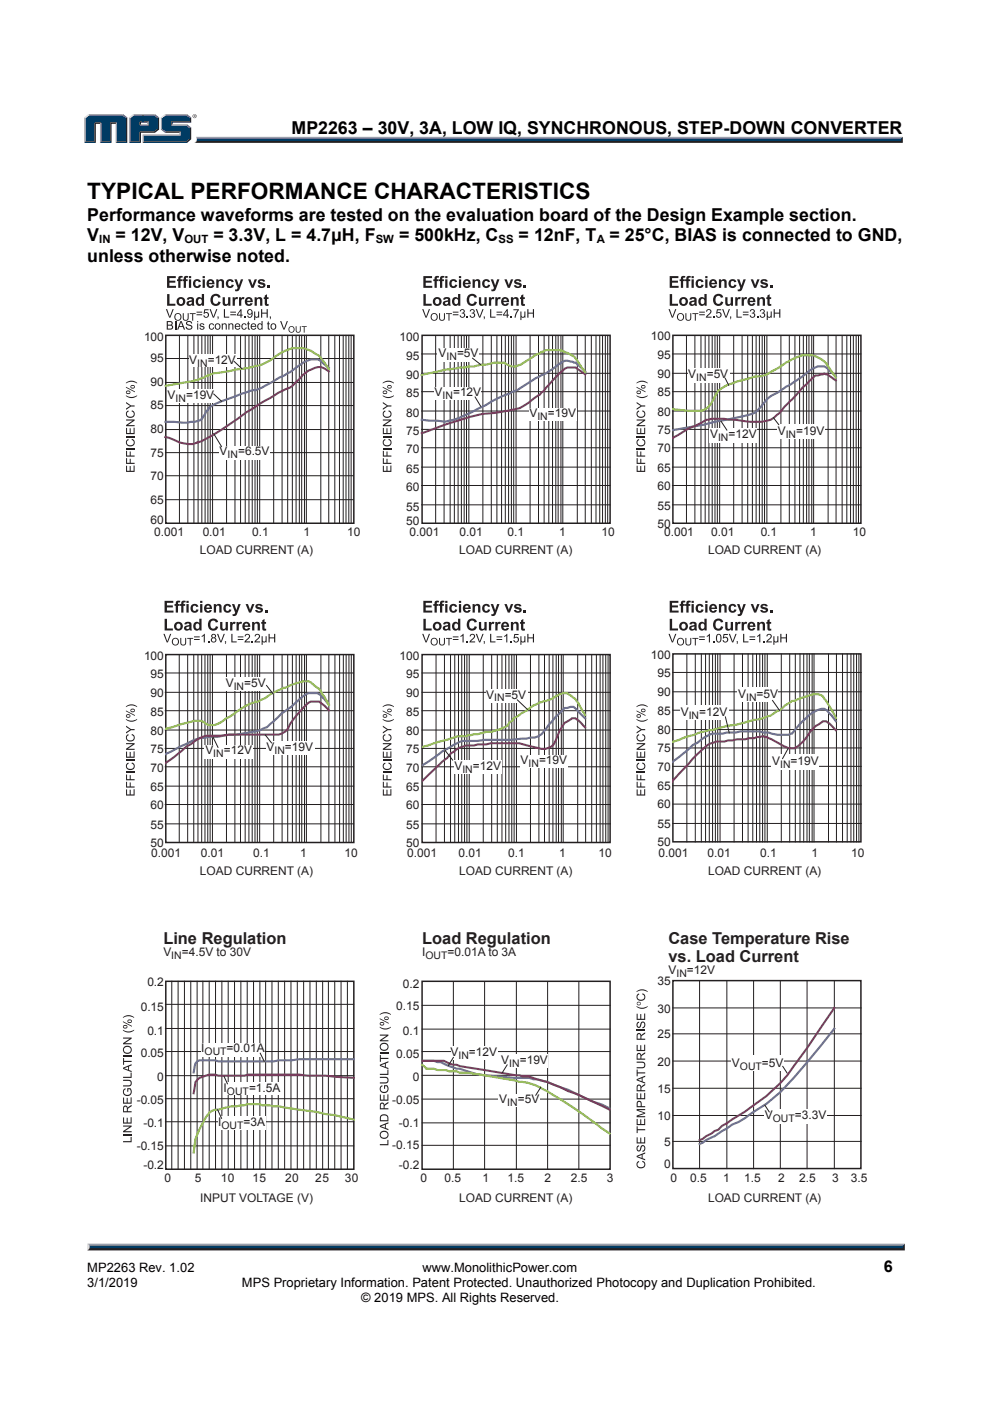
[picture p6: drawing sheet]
<svg xmlns="http://www.w3.org/2000/svg" width="210mm" height="297mm" viewBox="0 0 210 297" stroke-linecap="round" stroke-linejoin="round" font-family="sans-serif">
<defs><g id="words">
<text font-size="4.8" x="18.5" y="42.2">TYPICAL PERFORMANCE CHARACTERISTICS</text>
<g font-size="3.8">
<text x="61.8" y="28.5">MP2263 – 30V, 3A, LOW IQ, SYNCHRONOUS, STEP-DOWN CONVERTER</text>
<text x="18.5" y="46.8">Performance waveforms are tested on the evaluation board of the Design Example section.</text>
<text x="18.5" y="51.2">V</text>
<text x="24.5" y="51.2">= 12V, V</text>
<text x="45.3" y="51.2">= 3.3V, L = 4.7μH, F</text>
<text x="84.6" y="51.2">= 500kHz, C</text>
<text x="110" y="51.2">= 12nF, T</text>
<text x="129.3" y="51.2">= 25°C, BIAS is connected to GND,</text>
<text x="18.5" y="55.5">unless otherwise noted.</text>
</g>
<g font-size="3.5" fill="#231f20">
<text x="34.6" y="200.2">Line Regulation</text>
<text x="89.5" y="200.2">Load Regulation</text>
<text x="141.8" y="200.2">Case Temperature Rise</text>
<text x="141.8" y="204">vs. Load Current</text>
</g>
<text font-size="3.4" x="187.5" y="269.7">6</text>
<g font-size="2.7">
<text x="18.5" y="269.7">MP2263 Rev. 1.02</text>
<text x="89.6" y="269.7">www.MonolithicPower.com</text>
<text x="18.5" y="272.9">3/1/2019</text>
<text x="51.3" y="272.9">MPS Proprietary Information. Patent Protected. Unauthorized Photocopy and Duplication Prohibited.</text>
<text x="76.6" y="276.1">© 2019 MPS. All Rights Reserved.</text>
</g>
<g font-size="2.5" fill="#231f20">
<text x="30.5" y="72.4">100</text>
<text x="32" y="76.8">95</text>
<text x="40.1" y="77.2">V</text>
<text x="44.1" y="77.2">=12V</text>
<text x="84.7" y="72.4">100</text>
<text x="86.1" y="76.3">95</text>
<text x="93" y="75.8">V</text>
<text x="96.9" y="75.8">=5V</text>
<text x="138" y="72.1">100</text>
<text x="139.4" y="76">95</text>
<text x="32" y="81.9">90</text>
<text x="86.1" y="80.4">90</text>
<text x="92.2" y="84">V</text>
<text x="96.1" y="84">=12V</text>
<text x="139.4" y="80.1">90</text>
<text x="146" y="80.2">V</text>
<text x="149.9" y="80.2">=5V</text>
<text x="32" y="86.8">85</text>
<text x="35.6" y="84.6">V</text>
<text x="39.5" y="84.6">=19V</text>
<text x="86.1" y="88.4">80</text>
<text x="86.1" y="84.3">85</text>
<text x="112.3" y="88.5">V</text>
<text x="116.2" y="88.5">=19V</text>
<text x="139.4" y="88.1">80</text>
<text x="139.4" y="84">85</text>
<text x="32" y="91.9">80</text>
<text x="86.1" y="92.3">75</text>
<text x="139.4" y="95.9">70</text>
<text x="139.4" y="92">75</text>
<text x="150.6" y="93">V</text>
<text x="154.5" y="93">=12V</text>
<text x="165" y="92.3">V</text>
<text x="168.9" y="92.3">=19V</text>
<text x="32" y="101.7">70</text>
<text x="32" y="96.8">75</text>
<text x="46.6" y="96.5">V</text>
<text x="50.5" y="96.5">=6.5V</text>
<text x="86.1" y="100.2">65</text>
<text x="86.1" y="96.1">70</text>
<text x="139.4" y="100">65</text>
<text x="32" y="106.9">65</text>
<text x="86.1" y="104.1">60</text>
<text x="139.4" y="103.9">60</text>
<text x="32" y="111.1">60</text>
<text x="32.7" y="113.7">0.001</text>
<text x="43" y="113.7">0.01</text>
<text x="53.5" y="113.7">0.1</text>
<text x="64.4" y="113.7">1</text>
<text x="73.6" y="113.7">10</text>
<text x="86.1" y="111.3">50</text>
<text x="86.1" y="108.2">55</text>
<text x="86.9" y="113.7">0.001</text>
<text x="97.5" y="113.7">0.01</text>
<text x="107.7" y="113.7">0.1</text>
<text x="118.6" y="113.7">1</text>
<text x="127.6" y="113.7">10</text>
<text x="139.4" y="111.9">50</text>
<text x="139.4" y="108">55</text>
<text x="140.9" y="113.7">0.001</text>
<text x="150.9" y="113.7">0.01</text>
<text x="161.3" y="113.7">0.1</text>
<text x="171.8" y="113.7">1</text>
<text x="180.9" y="113.7">10</text>
<text x="42.4" y="117.4">LOAD CURRENT (A)</text>
<text x="97.4" y="117.4">LOAD CURRENT (A)</text>
<text x="150.2" y="117.4">LOAD CURRENT (A)</text>
<text x="30.5" y="139.8">100</text>
<text x="32" y="143.7">95</text>
<text x="84.7" y="139.8">100</text>
<text x="86.1" y="143.7">95</text>
<text x="138" y="139.6">100</text>
<text x="139.4" y="143.5">95</text>
<text x="32" y="147.8">90</text>
<text x="47.9" y="145.7">V</text>
<text x="51.8" y="145.7">=5V</text>
<text x="86.1" y="147.8">90</text>
<text x="103.1" y="148.1">V</text>
<text x="107" y="148.1">=5V</text>
<text x="139.4" y="147.6">90</text>
<text x="156.6" y="148">V</text>
<text x="160.5" y="148">=5V</text>
<text x="32" y="155.8">80</text>
<text x="32" y="151.7">85</text>
<text x="86.1" y="155.8">80</text>
<text x="86.1" y="151.7">85</text>
<text x="139.4" y="155.6">80</text>
<text x="139.4" y="151.5">85</text>
<text x="144.4" y="151.7">V</text>
<text x="148.3" y="151.7">=12V</text>
<text x="32" y="159.7">75</text>
<text x="43.6" y="160">V</text>
<text x="47.5" y="160">=12V</text>
<text x="56.5" y="159.3">V</text>
<text x="60.4" y="159.3">=19V</text>
<text x="86.1" y="159.7">75</text>
<text x="139.4" y="159.5">75</text>
<text x="32" y="167.7">65</text>
<text x="32" y="163.6">70</text>
<text x="86.1" y="167.7">65</text>
<text x="86.1" y="163.6">70</text>
<text x="96.4" y="163.3">V</text>
<text x="100.3" y="163.3">=12V</text>
<text x="110.4" y="162.1">V</text>
<text x="114.3" y="162.1">=19V</text>
<text x="139.4" y="167.5">65</text>
<text x="139.4" y="163.4">70</text>
<text x="163.8" y="162.1">V</text>
<text x="167.7" y="162.1">=19V</text>
<text x="32" y="171.6">60</text>
<text x="86.1" y="171.6">60</text>
<text x="139.4" y="171.4">60</text>
<text x="32" y="179.6">50</text>
<text x="32" y="175.7">55</text>
<text x="86.1" y="179.6">50</text>
<text x="86.1" y="175.7">55</text>
<text x="139.4" y="179.4">50</text>
<text x="139.4" y="175.5">55</text>
<text x="32.1" y="181.8">0.001</text>
<text x="42.4" y="185.5">LOAD CURRENT (A)</text>
<text x="42.6" y="181.8">0.01</text>
<text x="53.7" y="181.8">0.1</text>
<text x="63.6" y="181.8">1</text>
<text x="73.1" y="181.8">10</text>
<text x="86.4" y="181.8">0.001</text>
<text x="97.2" y="181.8">0.01</text>
<text x="97.4" y="185.5">LOAD CURRENT (A)</text>
<text x="107.8" y="181.8">0.1</text>
<text x="118.6" y="181.8">1</text>
<text x="126.9" y="181.8">10</text>
<text x="139.7" y="181.8">0.001</text>
<text x="150.1" y="181.8">0.01</text>
<text x="150.2" y="185.5">LOAD CURRENT (A)</text>
<text x="161.2" y="181.8">0.1</text>
<text x="172.1" y="181.8">1</text>
<text x="180.5" y="181.8">10</text>
<text x="34.6" y="202.7">V</text>
<text x="38.6" y="202.7">=4.5V to 30V</text>
<text x="89.5" y="202.7">I</text>
<text x="94.9" y="202.7">=0.01A to 3A</text>
<text x="31.3" y="209.1">0.2</text>
<text x="85.4" y="209.4">0.2</text>
<text x="139.4" y="208.9">35</text>
<text x="141.8" y="206.5">V</text>
<text x="145.7" y="206.5">=12V</text>
<text x="29.8" y="214.2">0.15</text>
<text x="84" y="214.2">0.15</text>
<text x="139.4" y="214.7">30</text>
<text x="31.3" y="219.4">0.1</text>
<text x="85.4" y="219.4">0.1</text>
<text x="139.4" y="220.2">25</text>
<text x="29.8" y="224.1">0.05</text>
<text x="42.7" y="223.1">I</text>
<text x="48.1" y="223.1">=0.01A</text>
<text x="84" y="224.2">0.05</text>
<text x="95.6" y="223.9">V</text>
<text x="99.5" y="223.9">=12V</text>
<text x="106.3" y="225.5">V</text>
<text x="110.2" y="225.5">=19V</text>
<text x="139.4" y="225.9">20</text>
<text x="155.3" y="226.2">V</text>
<text x="161.6" y="226.2">=5V</text>
<text x="29" y="234">-0.05</text>
<text x="33.4" y="229.3">0</text>
<text x="47.4" y="231.5">I</text>
<text x="52.8" y="231.5">=1.5A</text>
<text x="87.6" y="229.2">0</text>
<text x="105.9" y="233.9">V</text>
<text x="109.8" y="233.9">=5V</text>
<text x="139.4" y="231.7">15</text>
<text x="30.4" y="238.9">-0.1</text>
<text x="46.2" y="238.7">I</text>
<text x="51.6" y="238.7">=3A</text>
<text x="83.2" y="234">-0.05</text>
<text x="84.6" y="239">-0.1</text>
<text x="139.4" y="237.5">10</text>
<text x="162.2" y="237.3">V</text>
<text x="168.6" y="237.3">=3.3V</text>
<text x="29" y="243.9">-0.15</text>
<text x="83.2" y="243.7">-0.15</text>
<text x="140.9" y="243">5</text>
<text x="30.4" y="247.9">-0.2</text>
<text x="34.9" y="250.7">0</text>
<text x="41.3" y="250.7">5</text>
<text x="46.8" y="250.7">10</text>
<text x="53.6" y="250.7">15</text>
<text x="60.5" y="250.7">20</text>
<text x="66.9" y="250.7">25</text>
<text x="73.2" y="250.7">30</text>
<text x="84.6" y="247.9">-0.2</text>
<text x="89.2" y="250.7">0</text>
<text x="94.3" y="250.7">0.5</text>
<text x="102.3" y="250.7">1</text>
<text x="107.6" y="250.7">1.5</text>
<text x="115.5" y="250.7">2</text>
<text x="121.1" y="250.7">2.5</text>
<text x="128.7" y="250.7">3</text>
<text x="140.9" y="247.6">0</text>
<text x="142.2" y="250.7">0</text>
<text x="146.4" y="250.7">0.5</text>
<text x="153.4" y="250.7">1</text>
<text x="157.8" y="250.7">1.5</text>
<text x="165" y="250.7">2</text>
<text x="169.5" y="250.7">2.5</text>
<text x="176.5" y="250.7">3</text>
<text x="180.5" y="250.7">3.5</text>
<text x="42.5" y="254.8">INPUT VOLTAGE (V)</text>
<text x="97.4" y="254.8">LOAD CURRENT (A)</text>
<text x="150.2" y="254.8">LOAD CURRENT (A)</text>
</g>
<g font-size="2.4">
<text x="21" y="51.5">IN</text>
<text x="39.1" y="51.5">OUT</text>
<text x="79.7" y="51.5">SW</text>
<text x="105.7" y="51.5">SS</text>
<text x="126.6" y="51.5">A</text>
</g>
<g font-size="2.2" fill="#231f20">
<text x="41.8" y="77.8">IN</text>
<text x="94.7" y="76.4">IN</text>
<text x="147.7" y="80.8">IN</text>
<text x="37.2" y="85.3">IN</text>
<text x="93.9" y="84.6">IN</text>
<text x="114" y="89.1">IN</text>
<text x="152.3" y="93.6">IN</text>
<text x="166.7" y="92.9">IN</text>
<text x="48.3" y="97.2">IN</text>
<text x="49.6" y="146.4">IN</text>
<text x="104.8" y="148.7">IN</text>
<text x="158.3" y="148.6">IN</text>
<text x="146.1" y="152.3">IN</text>
<text x="45.2" y="160.6">IN</text>
<text x="58.2" y="160">IN</text>
<text x="98.1" y="163.9">IN</text>
<text x="112.1" y="162.7">IN</text>
<text x="165.5" y="162.8">IN</text>
<text x="36.3" y="203.4">IN</text>
<text x="90.2" y="203.4">OUT</text>
<text x="143.5" y="207.2">IN</text>
<text x="43.4" y="223.8">OUT</text>
<text x="97.3" y="224.6">IN</text>
<text x="108" y="226.1">IN</text>
<text x="156.9" y="226.8">OUT</text>
<text x="48.1" y="232.1">OUT</text>
<text x="46.9" y="239.4">OUT</text>
<text x="107.6" y="234.6">IN</text>
<text x="163.9" y="237.9">OUT</text>
</g>
</g></defs>
<path d="M18.9 264.4h172.6l.4 .7h-173.4z" fill="#231f20"/>
<path d="M18.5 263.7h173.4l-.4 .7h-172.6z" fill="#94a0b9"/>
<path d="M191.9 263.7v1.4l-.4-.4v-.6z" fill="#001339"/>
<path d="M18.9 264.1h172.6v.6h-172.6z" fill="#003b63"/>
<path d="M18.5 263.7l.4 .4v.6l-.4 .4z" fill="#dcddde"/>
<path d="M41.6 29h149.9l-.4 .7h-149.4z" fill="#94a0b9"/>
<path d="M41.7 29.7h149.4l.4 .6h-150.3l.4-.3z" fill="#231f20"/>
<path d="M191.1 29.4l.4-.4v1.3l-.4-.4z" fill="#001339"/>
<path d="M41.8 29.4h149.3v.5h-149.4z" fill="#003b63"/>
<path d="M41.6 29l.2 .4-.1 .5-.5 .4 .4-.5z" fill="#dcddde"/>
<path d="M29.6 26.6l.3-.3h1.3l.3 .3z" fill="#94a0b9"/>
<g fill="#003b63">
<path d="M18.1 25.1l.8-.6h7l.8 .6v4.9h-1.9v-4h-1.4v4h-1.9v-4h-1.4v4h-2z"/>
<path d="M27.6 25.1l.8-.6h2.1v1.2h-.9v.9h1.9v-.9h-1.3v-1.2h2.5l.8 .6v2.2l-.8 .6h-3.1v2.1h-2z"/>
<path d="M30.5 28.7h7.8v-.8h-3.2l-.8-.6v-2.2l.8-.6h4.4l.8 .6v.6h-3.9v.9h3.1l.8 .6v2.1l-.8 .7h-9z"/>
</g>
<path d="M35 24.3h4.7" fill="none" stroke="#94a0b9" stroke-width=".26"/>
<path d="M34.1 24.9l.9-.7 .2 .3-.8 .6z" fill="#dcddde"/>
<path d="M34.2 24.9v2.6" fill="none" stroke="#94a0b9" stroke-width=".26"/>
<path d="M34.1 27.5l.3-.2 .8 .6-.2 .2z" fill="#547194"/>
<path d="M35 28h3.3" fill="none" stroke="#001339" stroke-width=".26"/>
<g fill="#94a0b9">
<path d="M30.2 28.5h7.9v-.4l.2-.2v.8h-7.8z"/>
<path d="M30.2 28.5l.3 .2v1.3l-.3 .3z"/>
</g>
<path d="M36.4 25.7h3.9v-.6l.3-.2v1.1h-4v.3l-.2 .3z" fill="#001339"/>
<path d="M36.4 26.5h3.3" fill="none" stroke="#94a0b9" stroke-width=".26"/>
<path d="M39.7 26.3l.9 .7-.3 .2-.8-.6z" fill="#547194"/>
<g fill="#001339">
<path d="M30.2 30.3l.3-.3h9l.8-.7v-2.1l.3-.2v2.5l-.9 .8z"/>
<path d="M29.6 27.9h3.1l.8-.6v-2.2l.3-.2v2.6l-.9 .6h-3v2.2h-2.6l.3-.3h2z"/>
</g>
<path d="M32.9 24.2l.9 .7-.3 .2-.8-.6z" fill="#547194"/>
<path d="M28.2 24.3h4.7" fill="none" stroke="#94a0b9" stroke-width=".26"/>
<path d="M27.3 24.9l.9-.7 .2 .3-.8 .6z" fill="#dcddde"/>
<path d="M27.5 24.9v5.4" fill="none" stroke="#94a0b9" stroke-width=".26"/>
<path d="M31.2 26l.3-.3v.9l-.3-.3z" fill="#94a0b9"/>
<g fill="#001339">
<path d="M29.6 25.7h1.9l-.3 .3h-1.3v.3l-.3 .3z"/>
<path d="M26.7 25.1l.3-.2v5.4h-2.5l.3-.3h1.9z"/>
</g>
<path d="M26.1 24.2l.9 .7-.3 .2-.8-.6z" fill="#547194"/>
<path d="M18.7 24.3h7.4" fill="none" stroke="#94a0b9" stroke-width=".26"/>
<path d="M17.9 24.9l.8-.7 .2 .3-.8 .6z" fill="#dcddde"/>
<path d="M18 24.9v5.4" fill="none" stroke="#94a0b9" stroke-width=".26"/>
<path d="M20.1 26h1.4l-.3 .3h-.9v4h-2.4l.2-.3h2z" fill="#001339"/>
<path d="M21.3 26v4.3" fill="none" stroke="#94a0b9" stroke-width=".26"/>
<path d="M23.4 26h1.4l-.3 .3h-.8v4h-2.5l.3-.3h1.9z" fill="#001339"/>
<path d="M24.7 26v4.3" fill="none" stroke="#94a0b9" stroke-width=".26"/>
<path d="M39.7 24.2l.9 .7-.3 .2-.8-.6z" fill="#547194"/>
<path d="M40.8 24.6a.45 .45 0 0 1 .9 0 .45 .45 0 0 1-.9 0zM40.9 24.6a.36 .36 0 0 0 .7 0 .36 .36 0 0 0-.7 0zM41.1 24.4l.3 .1 .1 .4-.2-.2-.2 .2zM41.2 24.4v.2h.1z" fill="#231f20"/>
<path d="M89.5 71.1h39.9v39.8h-39.9zM35.2 138.8h39.8v39.8h-39.8zM89.5 138.8h39.9v39.8h-39.9z" fill="none" stroke="#231f20" stroke-width=".32"/>
<g fill="#231f20">
<path d="M89.8 58.5h1.8v.5h-1.3v.5h1.2v.4h-1.2v.7h1.4v.4h-1.9z"/>
<path d="M92.3 58.6h.8v.3l-.4 .1-.1 .2h.4v.4h-.4v1.4h-.4v-1.4h-.3v-.4h.3z"/>
<path d="M93.4 58.6h.9l-.1 .3-.4 .1v.2h.4v.4h-.4v1.4h-.5v-1.4h-.2v-.4h.2z"/>
<path d="M95.5 59.4a.87 .87 0 0 1 1.5 .4h-.5l-.1-.2a.5 .5 0 0 0-.6 .5 .5 .5 0 0 0 .6 .5l.1-.3 .5 .1a.92 .92 0 0 1-1.4 .5 .92 .92 0 0 1-.1-1.5z"/>
<path d="M100.2 59.2h.5v.3a.65 .65 0 0 1 .8-.3 .65 .65 0 0 1 .4 .7v1.1h-.5v-1.1a.34 .34 0 0 0-.4-.4 .34 .34 0 0 0-.3 .5v1h-.5z"/>
<path d="M102.5 59.4a.87 .87 0 0 1 1.4 .4h-.4l-.1-.2a.5 .5 0 0 0-.7 .5 .5 .5 0 0 0 .7 .5l.1-.3 .5 .1a.92 .92 0 0 1-1.4 .5 .92 .92 0 0 1-.1-1.5z"/>
<path d="M104.1 59.2h.5l.4 1.3 .4-1.3h.5l-.7 2.1a.7 .7 0 0 1-1 .4v-.3h.3l.3-.4z"/>
<path d="M107 59.2h.5l.4 1.3 .5-1.3h.5l-.8 1.8h-.4z"/>
<path d="M109.2 59.3a.93 .93 0 0 1 1.4 .4h-.4a.31 .31 0 0 0-.4-.2 .31 .31 0 0 0-.3 .3 1.26 1.26 0 0 1 1.2 .7 .9 .9 0 0 1-.9 .6 .9 .9 0 0 1-.8-.6l.5-.1a.35 .35 0 0 0 .3 .4 .35 .35 0 0 0 .4-.4 .98 .98 0 0 1-1.1-.8z"/>
<path d="M111.1 60.6h.5v.4h-.5z"/>
<path d="M89.8 62.4h.5v2h1.3v.4h-1.8z"/>
<path d="M99.3 62.6a1.09 1.09 0 0 1 1.9 .4l-.5 .1a.61 .61 0 0 0-.8-.3 .61 .61 0 0 0-.4 .8 .61 .61 0 0 0 .4 .8 .61 .61 0 0 0 .8-.5l.5 .2a1.14 1.14 0 0 1-1.5 .7 1.14 1.14 0 0 1-.7-1.5z"/>
<path d="M101.6 63h.5v.8a.4 .4 0 0 0 .2 .7 .4 .4 0 0 0 .4-.5v-1h.5v1.8h-.4v-.2a.64 .64 0 0 1-.8 .3 .64 .64 0 0 1-.4-.7z"/>
<path d="M103.7 63h.4v.3l.3-.3 .5 .1-.2 .4a.38 .38 0 0 0-.5 0 .38 .38 0 0 0 0 .5v.8h-.5z"/>
<path d="M105.1 63h.4v.3l.3-.3 .4 .1-.1 .4a.38 .38 0 0 0-.5 0 .38 .38 0 0 0-.1 .5v.8h-.4z"/>
<path d="M108.4 63h.4v.3a.65 .65 0 0 1 .8-.3 .65 .65 0 0 1 .4 .7v1.1h-.5v-1.1a.34 .34 0 0 0-.4-.4 .34 .34 0 0 0-.3 .5v1h-.4z"/>
<path d="M110.5 62.7l.5-.3v.6h.3v.4h-.3v.9l.1 .2 .2-.1 .1 .4a.54 .54 0 0 1-.7 0 .54 .54 0 0 1-.2-.6v-.8h-.2v-.4h.2z"/>
<path d="M89.5 65.5h.3l.6 1.7 .6-1.7h.2l-.7 1.9h-.3z"/>
<path d="M93.1 66.4h.2v.9a.42 .42 0 0 0 .3 .5 .42 .42 0 0 0 .5-.2l.1-1.2h.2v.9a.63 .63 0 0 1-.7 .7 .63 .63 0 0 1-.6-.7z"/>
<path d="M94.6 66.4h1.3v.2h-.6v1.4h-.2v-1.4h-.5z"/>
<path d="M97.7 65.7a.49 .49 0 0 1 .7-.1 .49 .49 0 0 1-.1 .8 .57 .57 0 0 1 0 1 .57 .57 0 0 1-.8-.5l.2-.1a.36 .36 0 0 0 .4 .4 .36 .36 0 0 0 .3-.5 .36 .36 0 0 0-.5-.2l.1-.2a.31 .31 0 0 0 .4-.3 .31 .31 0 0 0-.4-.3 .31 .31 0 0 0-.3 .3h-.2z"/>
<path d="M99 67.1h.3v.3h-.3z"/>
<path d="M99.8 65.7a.49 .49 0 0 1 .7-.1 .49 .49 0 0 1 0 .8 .57 .57 0 0 1 0 1 .57 .57 0 0 1-.9-.5l.2-.1a.36 .36 0 0 0 .5 .4 .36 .36 0 0 0 .2-.5 .36 .36 0 0 0-.5-.2l.1-.2a.31 .31 0 0 0 .4-.3 .31 .31 0 0 0-.3-.3 .31 .31 0 0 0-.4 .3h-.2z"/>
<path d="M100.9 65.5h.3l.5 1.7 .6-1.7h.3l-.7 1.9h-.3z"/>
<path d="M102.6 67.1h.2v.4l-.2 .2 .1-.3h-.1z"/>
<path d="M104 65.5h.2v1.6h.9v.3h-1.1z"/>
<path d="M108.3 67.1h.3v.3h-.3z"/>
<path d="M108.9 65.6h1.2l-.6 1-.1 .8h-.3l.1-.6 .6-1h-.9z"/>
<path d="M110.4 66h.2v.8a.3 .3 0 0 0 .3 .4 .3 .3 0 0 0 .3-.4v-.8h.2v1.4h-.2v-.2a.38 .38 0 0 1-.6 0v.7h-.2z"/>
<path d="M111.8 65.5h.3v.8h.9v-.8h.3v1.9h-.3v-.9h-.9v.9h-.3z"/>
<path d="M142 58.5h1.9v.5h-1.4v.5h1.3v.4h-1.3v.7h1.4v.4h-1.9z"/>
<path d="M144.5 58.6h.9l-.1 .3-.4 .1v.2h.3v.4h-.3v1.4h-.5v-1.4h-.3v-.4h.3z"/>
<path d="M145.7 58.6h.8v.3l-.4 .1v.2h.3v.4h-.3v1.4h-.5v-1.4h-.3v-.4h.3z"/>
<path d="M147.8 59.4a.87 .87 0 0 1 1.4 .4h-.5l-.1-.2a.5 .5 0 0 0-.6 .5 .5 .5 0 0 0 .7 .5l.1-.3 .4 .1a.92 .92 0 0 1-1.4 .5 .92 .92 0 0 1 0-1.5z"/>
<path d="M152.5 59.2h.4v.3a.65 .65 0 0 1 .8-.3 .65 .65 0 0 1 .4 .7v1.1h-.4l-.1-1.1a.34 .34 0 0 0-.3-.4 .34 .34 0 0 0-.3 .5v1h-.5z"/>
<path d="M154.7 59.4a.87 .87 0 0 1 1.5 .4h-.5l-.1-.2a.5 .5 0 0 0-.6 .5 .5 .5 0 0 0 .6 .5l.1-.3 .5 .1a.92 .92 0 0 1-1.4 .5 .92 .92 0 0 1-.1-1.5z"/>
<path d="M156.3 59.2h.5l.5 1.3 .4-1.3h.5l-.8 2.1a.7 .7 0 0 1-.9 .4l-.1-.3h.4l.2-.4z"/>
<path d="M159.2 59.2h.5l.5 1.3 .4-1.3h.5l-.7 1.8h-.4z"/>
<path d="M161.5 59.3a.93 .93 0 0 1 1.4 .4h-.5a.31 .31 0 0 0-.3-.2 .31 .31 0 0 0-.3 .3 1.26 1.26 0 0 1 1.1 .7 .9 .9 0 0 1-.8 .6 .9 .9 0 0 1-.9-.6l.5-.1a.35 .35 0 0 0 .4 .4 .35 .35 0 0 0 .3-.4 .98 .98 0 0 1-1.1-.8z"/>
<path d="M163.3 60.6h.5v.4h-.5z"/>
<path d="M142.1 62.4h.5v2h1.2v.4h-1.7z"/>
<path d="M151.6 62.6a1.09 1.09 0 0 1 1.8 .4l-.5 .1a.61 .61 0 0 0-.8-.3 .61 .61 0 0 0-.3 .8 .61 .61 0 0 0 .3 .8 .61 .61 0 0 0 .8-.5l.5 .2a1.14 1.14 0 0 1-1.5 .7 1.14 1.14 0 0 1-.6-1.5z"/>
<path d="M153.8 63h.5v.8a.4 .4 0 0 0 .2 .7 .4 .4 0 0 0 .5-.5v-1h.5v1.8h-.5v-.2a.64 .64 0 0 1-.7 .3 .64 .64 0 0 1-.5-.7z"/>
<path d="M155.9 63h.5v.3l.3-.3 .4 .1-.1 .4a.38 .38 0 0 0-.5 0 .38 .38 0 0 0-.1 .5v.8h-.5z"/>
<path d="M157.3 63h.4v.3l.3-.3 .5 .1-.2 .4a.38 .38 0 0 0-.5 0 .38 .38 0 0 0 0 .5v.8h-.5z"/>
<path d="M160.6 63h.5v.3a.65 .65 0 0 1 .7-.3 .65 .65 0 0 1 .5 .7v1.1h-.5v-1.1a.34 .34 0 0 0-.4-.4 .34 .34 0 0 0-.3 .5v1h-.5z"/>
<path d="M162.8 62.7l.4-.3v.6h.4v.4h-.4v.9l.1 .2 .3-.1v.4a.54 .54 0 0 1-.6 0 .54 .54 0 0 1-.2-.6v-.8h-.3v-.4h.3z"/>
<path d="M141.8 65.5h.3l.5 1.7 .6-1.7h.3l-.8 1.9h-.2z"/>
<path d="M145.4 66.4h.2v.9a.42 .42 0 0 0 .3 .5 .42 .42 0 0 0 .5-.2v-1.2h.2v.9a.63 .63 0 0 1-.6 .7 .63 .63 0 0 1-.6-.7z"/>
<path d="M146.9 66.4h1.2v.2h-.5v1.4h-.2v-1.4h-.5z"/>
<path d="M149.9 65.7a.59 .59 0 0 1 .9 .1 .59 .59 0 0 1-.3 .9l-.5 .4h.9v.3h-1.2l.2-.4a1.1 1.1 0 0 0 .7-1.2l-.4-.1-.2 .4h-.3z"/>
<path d="M151.3 67.1h.2v.3h-.2z"/>
<path d="M152.1 65.6h.9v.2h-.8l-.1 .5a.6 .6 0 0 1 .9 .3 .6 .6 0 0 1-.4 .8 .6 .6 0 0 1-.7-.5h.2a.4 .4 0 0 0 .6 .2 .4 .4 0 0 0 .1-.6 .4 .4 0 0 0-.6 0h-.3z"/>
<path d="M153.2 65.5h.2l.6 1.7 .6-1.7h.2l-.7 1.9h-.2z"/>
<path d="M154.8 67.1h.3v.4l-.2 .2 .1-.3h-.2z"/>
<path d="M156.2 65.5h.2v1.6h.9v.3h-1.1z"/>
<path d="M159.2 65.7a.49 .49 0 0 1 .8-.1 .49 .49 0 0 1-.1 .8 .57 .57 0 0 1 0 1 .57 .57 0 0 1-.9-.5l.2-.1a.36 .36 0 0 0 .5 .4 .36 .36 0 0 0 .2-.5 .36 .36 0 0 0-.4-.2v-.2a.31 .31 0 0 0 .4-.3 .31 .31 0 0 0-.3-.3 .31 .31 0 0 0-.3 .3h-.3z"/>
<path d="M160.5 67.1h.3v.3h-.3z"/>
<path d="M161.3 65.7a.49 .49 0 0 1 .8-.1 .49 .49 0 0 1-.1 .8 .57 .57 0 0 1 0 1 .57 .57 0 0 1-.9-.5l.2-.1a.36 .36 0 0 0 .5 .4 .36 .36 0 0 0 .3-.5 .36 .36 0 0 0-.5-.2v-.2a.31 .31 0 0 0 .4-.3 .31 .31 0 0 0-.3-.3 .31 .31 0 0 0-.3 .3h-.3z"/>
<path d="M162.6 66h.2l.1 .8a.3 .3 0 0 0 .3 .4 .3 .3 0 0 0 .3-.4v-.8h.2v1.4h-.2v-.2a.38 .38 0 0 1-.7 0v.7h-.2z"/>
<path d="M164.1 65.5h.2v.8h1v-.8h.2v1.9h-.2v-.9h-1v.9h-.2z"/>
<path d="M89.8 127.4h1.8v.4h-1.3v.6h1.2v.4h-1.2v.7h1.4v.4h-1.9z"/>
<path d="M92.3 127.5l.8-.1v.3l-.4 .1-.1 .3h.4v.4h-.4v1.4h-.4v-1.4h-.3v-.4h.3z"/>
<path d="M93.4 127.5l.9-.1-.1 .3-.4 .1v.3h.4v.4h-.4v1.4h-.5v-1.4h-.2v-.4h.2z"/>
<path d="M95.5 128.3a.87 .87 0 0 1 1.5 .3l-.5 .1-.1-.2a.5 .5 0 0 0-.6 .5 .5 .5 0 0 0 .6 .5l.1-.3 .5 .1a.92 .92 0 0 1-1.4 .5 .92 .92 0 0 1-.1-1.5z"/>
<path d="M100.2 128.1h.5v.2a.65 .65 0 0 1 .8-.3 .65 .65 0 0 1 .4 .8v1.1h-.5v-1.2a.34 .34 0 0 0-.4-.3 .34 .34 0 0 0-.3 .4v1.1h-.5z"/>
<path d="M102.5 128.3a.87 .87 0 0 1 1.4 .3l-.4 .1-.1-.2a.5 .5 0 0 0-.7 .5 .5 .5 0 0 0 .7 .5l.1-.3 .5 .1a.92 .92 0 0 1-1.4 .5 .92 .92 0 0 1-.1-1.5z"/>
<path d="M104.1 128.1h.5l.4 1.3 .4-1.3h.5l-.7 2a.7 .7 0 0 1-1 .5v-.4h.3l.3-.3z"/>
<path d="M107 128.1h.5l.4 1.2 .5-1.2h.5l-.8 1.8h-.4z"/>
<path d="M109.2 128.2a.93 .93 0 0 1 1.4 .3l-.4 .1a.31 .31 0 0 0-.4-.3 .31 .31 0 0 0-.3 .3 1.26 1.26 0 0 1 1.2 .7 .9 .9 0 0 1-.9 .6 .9 .9 0 0 1-.8-.5l.5-.1a.35 .35 0 0 0 .3 .3 .35 .35 0 0 0 .4-.3 .98 .98 0 0 1-1.1-.9z"/>
<path d="M111.1 129.4h.5v.5h-.5z"/>
<path d="M89.8 131.2h.5v2.1h1.3v.4h-1.8z"/>
<path d="M99.3 131.5a1.09 1.09 0 0 1 1.9 .4l-.5 .1a.61 .61 0 0 0-.8-.4 .61 .61 0 0 0-.4 .8 .61 .61 0 0 0 .4 .9 .61 .61 0 0 0 .8-.5l.5 .1a1.14 1.14 0 0 1-1.5 .7 1.14 1.14 0 0 1-.7-1.4z"/>
<path d="M101.6 131.9h.5v.8a.4 .4 0 0 0 .2 .6 .4 .4 0 0 0 .4-.4v-1h.5v1.8h-.4v-.3a.64 .64 0 0 1-.8 .3 .64 .64 0 0 1-.4-.7z"/>
<path d="M103.7 131.9h.4v.2l.3-.3 .5 .1-.2 .4a.38 .38 0 0 0-.5 .1 .38 .38 0 0 0 0 .4v.9h-.5z"/>
<path d="M105.1 131.9h.4v.2l.3-.3 .4 .1-.1 .4a.38 .38 0 0 0-.5 .1 .38 .38 0 0 0-.1 .4v.9h-.4z"/>
<path d="M108.4 131.9h.4v.2a.65 .65 0 0 1 .8-.3 .65 .65 0 0 1 .4 .8v1.1h-.5v-1.2a.34 .34 0 0 0-.4-.3 .34 .34 0 0 0-.3 .4v1.1h-.4z"/>
<path d="M110.5 131.5l.5-.3v.7h.3v.4h-.3v.9l.1 .1h.2l.1 .3a.54 .54 0 0 1-.7 .1 .54 .54 0 0 1-.2-.7v-.7h-.2v-.4h.2z"/>
<path d="M89.5 134.4h.3l.6 1.6 .6-1.6h.2l-.7 1.8h-.3z"/>
<path d="M93.1 135.3h.2v.9a.42 .42 0 0 0 .3 .5 .42 .42 0 0 0 .5-.3l.1-1.1h.2v.9a.63 .63 0 0 1-.7 .7 .63 .63 0 0 1-.6-.7z"/>
<path d="M94.6 135.3h1.3v.1h-.6v1.4h-.2v-1.4h-.5z"/>
<path d="M97.7 134.8l.6-.4v1.8h-.2v-1.4l-.4 .3z"/>
<path d="M99 136h.3v.2h-.3z"/>
<path d="M99.8 134.5a.59 .59 0 0 1 .9 .2 .59 .59 0 0 1-.3 .8l-.5 .5h.9v.2h-1.2l.1-.4a1.1 1.1 0 0 0 .7-1.1l-.3-.1-.3 .3h-.2z"/>
<path d="M100.9 134.4h.3l.5 1.6 .6-1.6h.3l-.7 1.8h-.3z"/>
<path d="M102.6 136h.2v.3l-.2 .3 .1-.4h-.1z"/>
<path d="M104 134.4h.2v1.6h.9v.2h-1.1z"/>
<path d="M106.9 134.8l.7-.4v1.8h-.2v-1.4l-.5 .3z"/>
<path d="M108.3 136h.3v.2h-.3z"/>
<path d="M109.1 134.4h.9v.2h-.7l-.1 .5a.6 .6 0 0 1 .8 .3 .6 .6 0 0 1-.4 .8 .6 .6 0 0 1-.7-.5h.2a.4 .4 0 0 0 .6 .2 .4 .4 0 0 0 .1-.6 .4 .4 0 0 0-.6 0h-.3z"/>
<path d="M110.4 134.9h.2v.8a.3 .3 0 0 0 .3 .3 .3 .3 0 0 0 .3-.3v-.8h.2v1.3h-.2v-.2a.38 .38 0 0 1-.6 .1v.6h-.2z"/>
<path d="M111.8 134.4h.3v.7h.9v-.7h.3v1.8h-.3v-.8h-.9v.8h-.3z"/>
<path d="M142 127.4h1.9v.4h-1.4v.6h1.3v.4h-1.3v.7h1.4v.4h-1.9z"/>
<path d="M144.5 127.5l.9-.1-.1 .3-.4 .1v.3h.3v.4h-.3v1.4h-.5v-1.4h-.3v-.4h.3z"/>
<path d="M145.7 127.5l.8-.1v.3l-.4 .1v.3h.3v.4h-.3v1.4h-.5v-1.4h-.3v-.4h.3z"/>
<path d="M147.8 128.3a.87 .87 0 0 1 1.4 .3l-.5 .1-.1-.2a.5 .5 0 0 0-.6 .5 .5 .5 0 0 0 .7 .5l.1-.3 .4 .1a.92 .92 0 0 1-1.4 .5 .92 .92 0 0 1 0-1.5z"/>
<path d="M152.5 128.1h.4v.2a.65 .65 0 0 1 .8-.3 .65 .65 0 0 1 .4 .8v1.1h-.4l-.1-1.2a.34 .34 0 0 0-.3-.3 .34 .34 0 0 0-.3 .4v1.1h-.5z"/>
<path d="M154.7 128.3a.87 .87 0 0 1 1.5 .3l-.5 .1-.1-.2a.5 .5 0 0 0-.6 .5 .5 .5 0 0 0 .6 .5l.1-.3 .5 .1a.92 .92 0 0 1-1.4 .5 .92 .92 0 0 1-.1-1.5z"/>
<path d="M156.3 128.1h.5l.5 1.3 .4-1.3h.5l-.8 2a.7 .7 0 0 1-.9 .5l-.1-.4h.4l.2-.3z"/>
<path d="M159.2 128.1h.5l.5 1.2 .4-1.2h.5l-.7 1.8h-.4z"/>
<path d="M161.5 128.2a.93 .93 0 0 1 1.4 .3l-.5 .1a.31 .31 0 0 0-.3-.3 .31 .31 0 0 0-.3 .3 1.26 1.26 0 0 1 1.1 .7 .9 .9 0 0 1-.8 .6 .9 .9 0 0 1-.9-.5l.5-.1a.35 .35 0 0 0 .4 .3 .35 .35 0 0 0 .3-.3 .98 .98 0 0 1-1.1-.9z"/>
<path d="M163.3 129.4h.5v.5h-.5z"/>
<path d="M142.1 131.2h.5v2.1h1.2v.4h-1.7z"/>
<path d="M151.6 131.5a1.09 1.09 0 0 1 1.8 .4l-.5 .1a.61 .61 0 0 0-.8-.4 .61 .61 0 0 0-.3 .8 .61 .61 0 0 0 .3 .9 .61 .61 0 0 0 .8-.5l.5 .1a1.14 1.14 0 0 1-1.5 .7 1.14 1.14 0 0 1-.6-1.4z"/>
<path d="M153.8 131.9h.5v.8a.4 .4 0 0 0 .2 .6 .4 .4 0 0 0 .5-.4v-1h.5v1.8h-.5v-.3a.64 .64 0 0 1-.7 .3 .64 .64 0 0 1-.5-.7z"/>
<path d="M155.9 131.9h.5v.2l.3-.3 .4 .1-.1 .4a.38 .38 0 0 0-.5 .1 .38 .38 0 0 0-.1 .4v.9h-.5z"/>
<path d="M157.3 131.9h.4v.2l.3-.3 .5 .1-.2 .4a.38 .38 0 0 0-.5 .1 .38 .38 0 0 0 0 .4v.9h-.5z"/>
<path d="M160.6 131.9h.5v.2a.65 .65 0 0 1 .7-.3 .65 .65 0 0 1 .5 .8v1.1h-.5v-1.2a.34 .34 0 0 0-.4-.3 .34 .34 0 0 0-.3 .4v1.1h-.5z"/>
<path d="M162.8 131.5l.4-.3v.7h.4v.4h-.4v.9l.1 .1h.3v.3a.54 .54 0 0 1-.6 .1 .54 .54 0 0 1-.2-.7v-.7h-.3v-.4h.3z"/>
<path d="M141.8 134.4h.3l.5 1.6 .6-1.6h.3l-.8 1.8h-.2z"/>
<path d="M145.4 135.3h.2v.9a.42 .42 0 0 0 .3 .5 .42 .42 0 0 0 .5-.3v-1.1h.2v.9a.63 .63 0 0 1-.6 .7 .63 .63 0 0 1-.6-.7z"/>
<path d="M146.9 135.3h1.2v.1h-.5v1.4h-.2v-1.4h-.5z"/>
<path d="M149.9 134.8l.7-.4v1.8h-.2v-1.4l-.5 .3z"/>
<path d="M151.3 136h.2v.2h-.2z"/>
<path d="M153.5 134.4h.9v.2h-.7l-.1 .5a.6 .6 0 0 1 .8 .3 .6 .6 0 0 1-.4 .8 .6 .6 0 0 1-.7-.5h.2a.4 .4 0 0 0 .6 .2 .4 .4 0 0 0 .1-.6 .4 .4 0 0 0-.6 0h-.3z"/>
<path d="M154.6 134.4h.2l.6 1.6 .6-1.6h.2l-.7 1.8h-.2z"/>
<path d="M156.2 136h.3v.3l-.2 .3 .1-.4h-.2z"/>
<path d="M157.6 134.4h.3v1.6h.8v.2h-1.1z"/>
<path d="M160.6 134.8l.7-.4v1.8h-.3v-1.4l-.4 .3z"/>
<path d="M162 136h.2v.2h-.2z"/>
<path d="M162.7 134.5a.59 .59 0 0 1 .9 .2 .59 .59 0 0 1-.3 .8l-.5 .5h.9v.2h-1.2l.2-.4a1.1 1.1 0 0 0 .7-1.1l-.4-.1-.2 .3h-.3z"/>
<path d="M164 134.9h.3v.8a.3 .3 0 0 0 .3 .3 .3 .3 0 0 0 .3-.3v-.8h.2v1.3h-.2v-.2a.38 .38 0 0 1-.6 .1v.6h-.3z"/>
<path d="M165.5 134.4h.2v.7h1v-.7h.2v1.8h-.2v-.8h-1v.8h-.2z"/>
<path d="M34.9 127.4h1.9v.4h-1.4v.6h1.3v.4h-1.3v.7h1.4v.4h-1.9z"/>
<path d="M37.4 127.5l.8-.1v.3l-.4 .1v.3h.3v.4h-.3v1.4h-.5v-1.4h-.3v-.4h.3z"/>
<path d="M38.6 127.5l.8-.1-.1 .3-.4 .1v.3h.4v.4h-.4v1.4h-.5v-1.4h-.2v-.4h.2z"/>
<path d="M40.6 128.3a.87 .87 0 0 1 1.5 .3l-.5 .1-.1-.2a.5 .5 0 0 0-.6 .5 .5 .5 0 0 0 .6 .5l.1-.3 .5 .1a.92 .92 0 0 1-1.4 .5 .92 .92 0 0 1-.1-1.5z"/>
<path d="M45.3 128.1h.5v.2a.65 .65 0 0 1 .8-.3 .65 .65 0 0 1 .4 .8v1.1h-.5v-1.2a.34 .34 0 0 0-.4-.3 .34 .34 0 0 0-.3 .4v1.1h-.5z"/>
<path d="M47.6 128.3a.87 .87 0 0 1 1.5 .3l-.5 .1-.1-.2a.5 .5 0 0 0-.6 .5 .5 .5 0 0 0 .6 .5l.1-.3 .5 .1a.92 .92 0 0 1-1.4 .5 .92 .92 0 0 1-.1-1.5z"/>
<path d="M49.2 128.1h.5l.4 1.3 .5-1.3h.4l-.6 1.7a.8 .8 0 0 1-1 .8l-.1-.4h.4l.2-.3z"/>
<path d="M52.1 128.1h.5l.4 1.2 .5-1.2h.5l-.7 1.8h-.5z"/>
<path d="M54.3 128.2a.93 .93 0 0 1 1.4 .3l-.4 .1a.31 .31 0 0 0-.4-.3 .31 .31 0 0 0-.3 .3 1.26 1.26 0 0 1 1.2 .7 .9 .9 0 0 1-.8 .6 .9 .9 0 0 1-.9-.5l.5-.1a.35 .35 0 0 0 .3 .3 .35 .35 0 0 0 .4-.3 .98 .98 0 0 1-1.1-.9z"/>
<path d="M56.2 129.4h.5v.5h-.5z"/>
<path d="M34.9 131.2h.5v2.1h1.3v.4h-1.8z"/>
<path d="M44.4 131.5a1.09 1.09 0 0 1 1.9 .4l-.5 .1a.61 .61 0 0 0-.8-.4 .61 .61 0 0 0-.4 .8 .61 .61 0 0 0 .4 .9 .61 .61 0 0 0 .8-.5l.5 .1a1.14 1.14 0 0 1-1.5 .7 1.14 1.14 0 0 1-.7-1.4z"/>
<path d="M46.7 131.9h.5v.8a.4 .4 0 0 0 .2 .6 .4 .4 0 0 0 .5-.4v-1h.4v1.8h-.4v-.3a.64 .64 0 0 1-.8 .3 .64 .64 0 0 1-.4-.7z"/>
<path d="M48.8 131.9h.5v.2l.3-.3 .4 .1-.2 .4a.38 .38 0 0 0-.4 .1 .38 .38 0 0 0-.1 .4v.9h-.5z"/>
<path d="M50.2 131.9h.4v.2l.3-.3 .4 .1-.1 .4a.38 .38 0 0 0-.5 .1 .38 .38 0 0 0-.1 .4v.9h-.4z"/>
<path d="M53.5 131.9h.4v.2a.65 .65 0 0 1 .8-.3 .65 .65 0 0 1 .4 .8v1.1h-.5v-1.2a.34 .34 0 0 0-.4-.3 .34 .34 0 0 0-.2 .4v1.1h-.5z"/>
<path d="M55.6 131.5l.5-.3v.7h.3v.4h-.3v.9l.1 .1h.2l.1 .3a.54 .54 0 0 1-.7 .1 .54 .54 0 0 1-.2-.7v-.7h-.2v-.4h.2z"/>
<path d="M34.7 134.4h.2l.6 1.6 .6-1.6h.2l-.7 1.8h-.2z"/>
<path d="M38.2 135.3h.2v.9a.42 .42 0 0 0 .3 .5 .42 .42 0 0 0 .6-.3v-1.1h.2v.9a.63 .63 0 0 1-.6 .7 .63 .63 0 0 1-.7-.7z"/>
<path d="M39.7 135.3h1.3v.1h-.6v1.4h-.2v-1.4h-.5z"/>
<path d="M42.8 134.8l.6-.4v1.8h-.2v-1.4l-.4 .3z"/>
<path d="M44.1 136h.3v.2h-.3z"/>
<path d="M46 134.4h.3l.6 1.6 .5-1.6h.3l-.7 1.8h-.3z"/>
<path d="M47.7 136h.3l-.1 .3-.2 .3 .1-.4h-.1z"/>
<path d="M49.1 134.4h.2v1.6h.9v.2h-1.1z"/>
<path d="M52.1 134.5a.59 .59 0 0 1 .9 .2 .59 .59 0 0 1-.3 .8l-.5 .5h.8v.2h-1.2l.2-.4a1.1 1.1 0 0 0 .7-1.1l-.4-.1-.2 .3h-.2z"/>
<path d="M53.4 136h.3v.2h-.3z"/>
<path d="M54.2 134.5a.59 .59 0 0 1 .9 .2 .59 .59 0 0 1-.3 .8l-.5 .5h.9v.2h-1.2l.1-.4a1.1 1.1 0 0 0 .7-1.1l-.4-.1-.2 .3h-.2z"/>
<path d="M55.5 134.9h.2v.8a.3 .3 0 0 0 .3 .3 .3 .3 0 0 0 .3-.3v-.8h.3v1.3h-.2v-.2a.38 .38 0 0 1-.7 .1v.6h-.2z"/>
<path d="M57 134.4h.2v.7h.9v-.7h.3v1.8h-.3v-.8h-.9v.8h-.2z"/>
<path d="M94.4 58.5h.5v.5h-.5zM94.4 59.2h.5v1.8h-.5z"/>
<path d="M97.3 58.5h.5v.5h-.5zM97.3 59.2h.5v1.8h-.5z"/>
<path d="M98.4 59.4a.87 .87 0 0 1 1-.1 .87 .87 0 0 1 .5 1h-1.2a.36 .36 0 0 0 .2 .4 .36 .36 0 0 0 .4-.2h.5a.92 .92 0 0 1-1.4 .4 .92 .92 0 0 1 0-1.5zM98.8 59.7l-.1 .3h.7l-.2-.4z"/>
<path d="M91.8 63.9a.95 .95 0 0 1 1.9 0 .95 .95 0 0 1-1.9 0zM92.4 63.5a.54 .54 0 0 0-.1 .8 .54 .54 0 0 0 .8 0 .54 .54 0 0 0-.1-.8l-.3-.1z"/>
<path d="M94.1 63.2a.82 .82 0 0 1 .9-.2 .82 .82 0 0 1 .5 .7l.1 1.1h-.5v-.2a.59 .59 0 0 1-1.1 .1 .59 .59 0 0 1 .6-.9l.4-.2a.32 .32 0 0 0-.2-.3 .32 .32 0 0 0-.4 .3l-.4-.1zM94.5 64.1a.29 .29 0 0 0 .1 .4 .29 .29 0 0 0 .4-.1 .29 .29 0 0 0-.1-.4z"/>
<path d="M96.1 63.2l.5-.2 .6 .2v-.9h.4v2.5h-.4v-.2a.8 .8 0 0 1-1.1 .1 .8 .8 0 0 1-.2-1.1zM96.5 63.5a.52 .52 0 0 0-.2 .7 .52 .52 0 0 0 .7 .1 .52 .52 0 0 0 .2-.6 .52 .52 0 0 0-.7-.2z"/>
<path d="M106.5 63.2a.87 .87 0 0 1 1.1-.1 .87 .87 0 0 1 .4 1h-1.2a.36 .36 0 0 0 .2 .4 .36 .36 0 0 0 .5-.2h.5a.92 .92 0 0 1-1.4 .4 .92 .92 0 0 1-.1-1.5zM106.9 63.5l-.1 .3h.7l-.2-.4z"/>
<path d="M91.3 67.2a.8 .8 0 0 1 1.6 0 .8 .8 0 0 1-1.6 0zM91.7 66.7a.6 .6 0 0 0 0 .9 .6 .6 0 0 0 .9-.1 .6 .6 0 0 0-.1-.8 .6 .6 0 0 0-.8 0z"/>
<path d="M96 66.1h1.2v.2h-1.2zM96 66.6h1.2v.2h-1.2z"/>
<path d="M105.3 66.1h1.2v.2h-1.2zM105.3 66.6h1.2v.2h-1.2z"/>
<path d="M107.5 65.5h.2v1.2h.2v.2h-.2v.5h-.2v-.5h-.8zM107.5 65.9l-.6 .8h.6z"/>
<path d="M146.7 58.5h.5v.5h-.5zM146.7 59.2h.5v1.8h-.5z"/>
<path d="M149.6 58.5h.5v.5h-.5zM149.6 59.2h.5v1.8h-.5z"/>
<path d="M150.6 59.4a.87 .87 0 0 1 1.1-.1 .87 .87 0 0 1 .4 1h-1.2a.36 .36 0 0 0 .3 .4 .36 .36 0 0 0 .4-.2h.5a.92 .92 0 0 1-1.4 .4 .92 .92 0 0 1-.1-1.5zM151 59.7l-.1 .3h.7l-.2-.4z"/>
<path d="M144.1 63.9a.95 .95 0 0 1 1.8 0 .95 .95 0 0 1-1.8 0zM144.7 63.5a.54 .54 0 0 0-.1 .8 .54 .54 0 0 0 .8 0 .54 .54 0 0 0-.1-.8l-.3-.1z"/>
<path d="M146.4 63.2a.82 .82 0 0 1 .8-.2 .82 .82 0 0 1 .6 .7l.1 1.1h-.5l-.1-.2a.59 .59 0 0 1-1 .1 .59 .59 0 0 1 .5-.9l.5-.2a.32 .32 0 0 0-.3-.3 .32 .32 0 0 0-.4 .3l-.4-.1zM146.7 64.1a.29 .29 0 0 0 .2 .4 .29 .29 0 0 0 .3-.1 .29 .29 0 0 0 0-.4z"/>
<path d="M148.3 63.2l.6-.2 .5 .2v-.9h.5v2.5h-.5v-.2a.8 .8 0 0 1-1 .1 .8 .8 0 0 1-.3-1.1zM148.7 63.5a.52 .52 0 0 0-.1 .7 .52 .52 0 0 0 .7 .1 .52 .52 0 0 0 .1-.6 .52 .52 0 0 0-.7-.2z"/>
<path d="M158.8 63.2a.87 .87 0 0 1 1-.1 .87 .87 0 0 1 .4 1h-1.2a.36 .36 0 0 0 .3 .4 .36 .36 0 0 0 .4-.2h.5a.92 .92 0 0 1-1.4 .4 .92 .92 0 0 1 0-1.5zM159.1 63.5l-.1 .3h.7l-.2-.4z"/>
<path d="M143.6 67.2a.8 .8 0 0 1 1.6 0 .8 .8 0 0 1-1.6 0zM144 66.7a.6 .6 0 0 0-.1 .9 .6 .6 0 0 0 .9-.1 .6 .6 0 0 0 0-.8 .6 .6 0 0 0-.8 0z"/>
<path d="M148.3 66.1h1.2v.2h-1.2zM148.3 66.6h1.2v.2h-1.2z"/>
<path d="M157.6 66.1h1.2v.2h-1.2zM157.6 66.6h1.2v.2h-1.2z"/>
<path d="M94.4 127.4h.5v.4h-.5zM94.4 128.1h.5v1.8h-.5z"/>
<path d="M97.3 127.4h.5v.4h-.5zM97.3 128.1h.5v1.8h-.5z"/>
<path d="M98.4 128.3a.87 .87 0 0 1 1-.2 .87 .87 0 0 1 .5 1h-1.2a.36 .36 0 0 0 .2 .5 .36 .36 0 0 0 .4-.3l.5 .1a.92 .92 0 0 1-1.4 .3 .92 .92 0 0 1 0-1.4zM98.8 128.5l-.1 .3h.7l-.2-.4z"/>
<path d="M91.8 132.8a.95 .95 0 0 1 1.9 0 .95 .95 0 0 1-1.9 0zM92.4 132.4a.54 .54 0 0 0-.1 .8 .54 .54 0 0 0 .8 0 .54 .54 0 0 0-.1-.8l-.3-.2z"/>
<path d="M94.1 132.1a.82 .82 0 0 1 .9-.3 .82 .82 0 0 1 .5 .7l.1 1.2h-.5v-.2a.59 .59 0 0 1-1.1 0 .59 .59 0 0 1 .6-.9l.4-.1a.32 .32 0 0 0-.2-.3 .32 .32 0 0 0-.4 .2l-.4-.1zM94.5 133a.29 .29 0 0 0 .1 .3 .29 .29 0 0 0 .4-.1 .29 .29 0 0 0-.1-.4z"/>
<path d="M96.1 132.1l.5-.3 .6 .3v-.9h.4v2.5h-.4v-.3a.8 .8 0 0 1-1.1 .2 .8 .8 0 0 1-.2-1.1zM96.5 132.3a.52 .52 0 0 0-.2 .7 .52 .52 0 0 0 .7 .2 .52 .52 0 0 0 .2-.7 .52 .52 0 0 0-.7-.2z"/>
<path d="M106.5 132.1a.87 .87 0 0 1 1.1-.2 .87 .87 0 0 1 .4 1h-1.2a.36 .36 0 0 0 .2 .5 .36 .36 0 0 0 .5-.3l.5 .1a.92 .92 0 0 1-1.4 .3 .92 .92 0 0 1-.1-1.4zM106.9 132.3l-.1 .3h.7l-.2-.4z"/>
<path d="M91.3 136a.8 .8 0 0 1 1.6 0 .8 .8 0 0 1-1.6 0zM91.7 135.6a.6 .6 0 0 0 0 .9 .6 .6 0 0 0 .9-.1 .6 .6 0 0 0-.1-.8 .6 .6 0 0 0-.8 0z"/>
<path d="M96 134.9h1.2v.2h-1.2zM96 135.5h1.2v.2h-1.2z"/>
<path d="M105.3 134.9h1.2v.2h-1.2zM105.3 135.5h1.2v.2h-1.2z"/>
<path d="M146.7 127.4h.5v.4h-.5zM146.7 128.1h.5v1.8h-.5z"/>
<path d="M149.6 127.4h.5v.4h-.5zM149.6 128.1h.5v1.8h-.5z"/>
<path d="M150.6 128.3a.87 .87 0 0 1 1.1-.2 .87 .87 0 0 1 .4 1h-1.2a.36 .36 0 0 0 .3 .5 .36 .36 0 0 0 .4-.3l.5 .1a.92 .92 0 0 1-1.4 .3 .92 .92 0 0 1-.1-1.4zM151 128.5l-.1 .3h.7l-.2-.4z"/>
<path d="M144.1 132.8a.95 .95 0 0 1 1.8 0 .95 .95 0 0 1-1.8 0zM144.7 132.4a.54 .54 0 0 0-.1 .8 .54 .54 0 0 0 .8 0 .54 .54 0 0 0-.1-.8l-.3-.2z"/>
<path d="M146.4 132.1a.82 .82 0 0 1 .8-.3 .82 .82 0 0 1 .6 .7l.1 1.2h-.5l-.1-.2a.59 .59 0 0 1-1 0 .59 .59 0 0 1 .5-.9l.5-.1a.32 .32 0 0 0-.3-.3 .32 .32 0 0 0-.4 .2l-.4-.1zM146.7 133a.29 .29 0 0 0 .2 .3 .29 .29 0 0 0 .3-.1 .29 .29 0 0 0 0-.4z"/>
<path d="M148.3 132.1l.6-.3 .5 .3v-.9h.5v2.5h-.5v-.3a.8 .8 0 0 1-1 .2 .8 .8 0 0 1-.3-1.1zM148.7 132.3a.52 .52 0 0 0-.1 .7 .52 .52 0 0 0 .7 .2 .52 .52 0 0 0 .1-.7 .52 .52 0 0 0-.7-.2z"/>
<path d="M158.8 132.1a.87 .87 0 0 1 1-.2 .87 .87 0 0 1 .4 1h-1.2a.36 .36 0 0 0 .3 .5 .36 .36 0 0 0 .4-.3l.5 .1a.92 .92 0 0 1-1.4 .3 .92 .92 0 0 1 0-1.4zM159.1 132.3l-.1 .3h.7l-.2-.4z"/>
<path d="M143.6 136a.8 .8 0 0 1 1.6 0 .8 .8 0 0 1-1.6 0zM144 135.6a.6 .6 0 0 0-.1 .9 .6 .6 0 0 0 .9-.1 .6 .6 0 0 0 0-.8 .6 .6 0 0 0-.8 0z"/>
<path d="M148.3 134.9h1.2v.2h-1.2zM148.3 135.5h1.2v.2h-1.2z"/>
<path d="M152.1 134.5a.65 .65 0 0 1 .8 .1 .65 .65 0 0 1 .1 .7 .65 .65 0 0 1-.6 .9 .65 .65 0 0 1-.5-.9zM152.2 134.7a1.01 1.01 0 0 0 .2 1.4 .94 .94 0 0 0 0-1.5z"/>
<path d="M159 134.9h1.2v.2h-1.2zM159 135.5h1.2v.2h-1.2z"/>
<path d="M39.5 127.4h.5v.4h-.5zM39.5 128.1h.5v1.8h-.5z"/>
<path d="M42.4 127.4h.5v.4h-.5zM42.4 128.1h.5v1.8h-.5z"/>
<path d="M43.5 128.3a.87 .87 0 0 1 1.1-.2 .87 .87 0 0 1 .4 1h-1.2a.36 .36 0 0 0 .2 .5 .36 .36 0 0 0 .5-.3l.4 .1a.92 .92 0 0 1-1.4 .3 .92 .92 0 0 1 0-1.4zM43.9 128.5l-.1 .3h.7l-.2-.4z"/>
<path d="M36.9 132.8a.95 .95 0 0 1 1.9 0 .95 .95 0 0 1-1.9 0zM37.5 132.4a.54 .54 0 0 0-.1 .8 .54 .54 0 0 0 .8 0 .54 .54 0 0 0 0-.8l-.4-.2z"/>
<path d="M39.2 132.1a.82 .82 0 0 1 .9-.3 .82 .82 0 0 1 .5 .7l.1 1.2h-.4l-.1-.2a.59 .59 0 0 1-1.1 0 .59 .59 0 0 1 .6-.9l.5-.1a.32 .32 0 0 0-.3-.3 .32 .32 0 0 0-.4 .2l-.4-.1zM39.6 133a.29 .29 0 0 0 .1 .3 .29 .29 0 0 0 .4-.1 .29 .29 0 0 0-.1-.4z"/>
<path d="M41.2 132.1l.5-.3 .6 .3v-.9h.4v2.5h-.4v-.3a.8 .8 0 0 1-1.1 .2 .8 .8 0 0 1-.2-1.1zM41.6 132.3a.52 .52 0 0 0-.1 .7 .52 .52 0 0 0 .7 .2 .52 .52 0 0 0 .1-.7 .52 .52 0 0 0-.7-.2z"/>
<path d="M51.6 132.1a.87 .87 0 0 1 1.1-.2 .87 .87 0 0 1 .4 1h-1.2a.36 .36 0 0 0 .2 .5 .36 .36 0 0 0 .5-.3l.5 .1a.92 .92 0 0 1-1.4 .3 .92 .92 0 0 1-.1-1.4zM52 132.3l-.1 .3h.7l-.2-.4z"/>
<path d="M36.4 136a.8 .8 0 0 1 1.6 0 .8 .8 0 0 1-1.6 0zM36.8 135.6a.6 .6 0 0 0 0 .9 .6 .6 0 0 0 .9-.1 .6 .6 0 0 0-.1-.8 .6 .6 0 0 0-.8 0z"/>
<path d="M41.2 134.9h1.2v.2h-1.2zM41.2 135.5h1.2v.2h-1.2z"/>
<path d="M44.9 134.5a.49 .49 0 0 1 .8 0 .49 .49 0 0 1-.1 .7 .54 .54 0 0 1 .1 .8 .54 .54 0 0 1-.8 0 .54 .54 0 0 1 .2-.8l-.3-.2zM44.9 135.7a.4 .4 0 0 0 .8 0 .4 .4 0 0 0-.8 0zM45 134.9a.3 .3 0 0 0 .6 0 .3 .3 0 0 0-.6 0z"/>
<path d="M50.4 134.9h1.2v.2h-1.2zM50.4 135.5h1.2v.2h-1.2z"/>
</g>
<path d="M142.7 71.1h39.9v39.8h-39.9zM142.7 138.6h39.9v39.9h-39.9zM35.2 208.1h39.8v39.8h-39.8zM89.5 208.1h39.9v39.8h-39.9z" fill="none" stroke="#231f20" stroke-width=".32"/>
<g fill="#231f20">
<path d="M26.1 241.9h1.6v-.9h.2v1.2h-1.8z"/>
<path d="M26.1 240.5h1.8v.2h-1.8z"/>
<path d="M26.1 238.6h1.8v.3l-1.4 .9h1.4v.3h-1.8v-.3l1.4-.9h-1.4z"/>
<path d="M26.1 236.9h.2v1.1h.6v-1h.2v1h.6v-1.1h.2v1.3h-1.8z"/>
<path d="M26.1 232.7h.2v1.1h.6v-1h.2v1h.6v-1.1h.2v1.3h-1.8z"/>
<path d="M26.3 230.9l.3-.2 .1 .3a.67 .67 0 0 0-.3 .9 .67 .67 0 0 0 1 .2 .75 .75 0 0 0 .1-1.2h-.3v.6h-.2v-.8h.7a.94 .94 0 0 1 .1 1.3 .94 .94 0 0 1-1.3 .2 .94 .94 0 0 1-.2-1.3z"/>
<path d="M26.1 228.9h1.1a.72 .72 0 0 1 .7 .7 .72 .72 0 0 1-.7 .8h-1.1v-.3h1a.48 .48 0 0 0 .6-.5 .48 .48 0 0 0-.6-.4h-1z"/>
<path d="M26.1 228.3h1.6v-.9h.2v1.1h-1.8z"/>
<path d="M26.1 224.3h.2v.6h1.6v.3h-1.6v.6h-.2z"/>
<path d="M26.1 223.8h1.8v.2h-1.8z"/>
<path d="M26.1 220h1.8v.2l-1.4 1h1.4v.2h-1.8v-.2l1.4-1h-1.4z"/>
<path d="M26.1 218.3l.2 .1a2.06 2.06 0 0 0 2.2-.1 1.48 1.48 0 0 1-2.4 0z"/>
<path d="M26.1 215.7a1.63 1.63 0 0 1 2.4 .1 2.1 2.1 0 0 0-2.4 0z"/>
<path d="M80.6 242.6h1.6v-.9h.2v1.1h-1.8z"/>
<path d="M80.6 232.1h.2v1h.5v-1h.3v1h.6v-1.1h.2v1.4h-1.8z"/>
<path d="M80.8 230.2l.3-.1v.2a.67 .67 0 0 0-.2 1 .67 .67 0 0 0 1 .1 .75 .75 0 0 0 .1-1.1h-.3v.5h-.2v-.7h.6a.94 .94 0 0 1 .2 1.3 .94 .94 0 0 1-1.3 .2 .94 .94 0 0 1-.2-1.4z"/>
<path d="M80.6 228.3h1a.72 .72 0 0 1 .8 .7 .72 .72 0 0 1-.8 .7h-1v-.2h1a.48 .48 0 0 0 .6-.5 .48 .48 0 0 0-.6-.5h-1z"/>
<path d="M80.6 227.7h1.6v-.9h.2v1.1h-1.8z"/>
<path d="M80.6 223.7h.2v.6h1.6v.2h-1.6v.6h-.2z"/>
<path d="M80.6 223.2h1.8v.2h-1.8z"/>
<path d="M80.6 219.3h1.8v.3l-1.4 .9h1.4v.3h-1.8v-.3l1.4-.9h-1.4z"/>
<path d="M80.5 217.7l.3 .1a2.06 2.06 0 0 0 2.1-.1 1.48 1.48 0 0 1-2.4 0z"/>
<path d="M80.5 215a1.63 1.63 0 0 1 2.4 .2 2.1 2.1 0 0 0-2.4 0z"/>
<path d="M135.2 246.3l.3-.2 .1 .3a.6 .6 0 0 0-.3 .8 .6 .6 0 0 0 .8 .3 .55 .55 0 0 0 .6-.6 .55 .55 0 0 0-.5-.5l.1-.3a.87 .87 0 0 1 .4 1.3 .87 .87 0 0 1-1.3 .2 .83 .83 0 0 1-.2-1.3z"/>
<path d="M135.1 243l.4-.2 .1 .3a.4 .4 0 0 0-.4 .4 .4 .4 0 0 0 .4 .3 .93 .93 0 0 1 .9-1 .76 .76 0 0 1 .4 .8 .76 .76 0 0 1-.6 .6l-.1-.2a.47 .47 0 0 0 .5-.5 .47 .47 0 0 0-.5-.4l-.1 .1a.77 .77 0 0 1-.7 .9 .74 .74 0 0 1-.3-1.1z"/>
<path d="M135 241.1h.2v1.1h.6v-1h.2v1h.6v-1.1h.2v1.3h-1.8z"/>
<path d="M135 238.8h.2v.6h1.6v.2h-1.6v.6h-.2z"/>
<path d="M135 237.2h.2v1.1h.6v-1h.2v1h.6v-1.1h.2v1.4h-1.8z"/>
<path d="M135 235.1h1.8v.3h-1.5l1.5 .5v.2l-1.5 .5h1.5v.3h-1.8v-.4l1.6-.5-1.6-.5z"/>
<path d="M135 231.8h.2v1h.6v-1h.2v1h.6v-1.1h.2v1.4h-1.8z"/>
<path d="M135 226.8h.2v.6h1.6v.2h-1.6v.6h-.2z"/>
<path d="M135 225.1h1.1a.72 .72 0 0 1 .8 .7 .72 .72 0 0 1-.8 .7h-1.1v-.2h1.1a.48 .48 0 0 0 .6-.5 .48 .48 0 0 0-.6-.5h-1.1z"/>
<path d="M135 221.5h.2v1.1h.6v-1h.2v1h.6v-1.1h.2v1.4h-1.8z"/>
<path d="M135 218.4h1.8v.2h-1.8z"/>
<path d="M135.1 216.8l.4-.2 .1 .3a.4 .4 0 0 0-.4 .4 .4 .4 0 0 0 .4 .3 .93 .93 0 0 1 .9-1 .76 .76 0 0 1 .4 .8 .76 .76 0 0 1-.6 .6l-.1-.2a.47 .47 0 0 0 .5-.5 .47 .47 0 0 0-.5-.4l-.1 .1a.77 .77 0 0 1-.7 .9 .74 .74 0 0 1-.3-1.1z"/>
<path d="M135 214.9h.2v1.1h.6v-1h.2v1h.6v-1.1h.2v1.3h-1.8z"/>
<path d="M135 213.3l.2 .1a2.06 2.06 0 0 0 2.2-.1 1.48 1.48 0 0 1-2.4 0z"/>
<path d="M135.2 210.8l.3-.2 .1 .3a.6 .6 0 0 0-.3 .8 .6 .6 0 0 0 .8 .2 .55 .55 0 0 0 .6-.5 .55 .55 0 0 0-.5-.6l.1-.2a.87 .87 0 0 1 .4 1.3 .87 .87 0 0 1-1.3 .2 .83 .83 0 0 1-.2-1.3z"/>
<path d="M135 210.2a1.63 1.63 0 0 1 2.4 .2 2.1 2.1 0 0 0-2.4 0z"/>
<path d="M26.2 234.6l.6-.2 .3 .5 .8-.7v.3l-.7 .5-.1 .3v.3h.8v.2h-1.8zM26.4 234.7l-.1 .9h.6v-.5a.32 .32 0 0 0-.1-.4 .32 .32 0 0 0-.4 0z"/>
<path d="M26.1 226.4l1.8-.8v.3l-.5 .2v.8l.5 .2v.2l-1.8-.7zM26.3 226.5l.9 .3v-.6z"/>
<path d="M26.1 222.5a.9 .9 0 0 1 1.8 0 .9 .9 0 0 1-1.8 0zM26.5 222.1a.66 .66 0 0 0 .1 1 .66 .66 0 0 0 .9-.1 .66 .66 0 0 0-.1-1h-.6z"/>
<path d="M26.1 216.5l1.9 1v.2l-1.9-1zM26.1 217.6a.45 .45 0 0 1 .9 0 .45 .45 0 0 1-.9 0zM26.3 217.6h-.1a.28 .28 0 0 0 .4 .3 .28 .28 0 0 0 .2-.3zM27 216.5a.45 .45 0 0 1 .9 0 .45 .45 0 0 1-.9 0zM27.2 216.4a.28 .28 0 0 0 .3 .3 .28 .28 0 0 0 .3-.3z"/>
<path d="M80.6 240.6a.9 .9 0 0 1 1.8 0 .9 .9 0 0 1-1.8 0zM80.9 240.2a.66 .66 0 0 0 .1 .9 .66 .66 0 0 0 1-.1 .66 .66 0 0 0-.1-.9l-.6-.1z"/>
<path d="M80.6 238.7l1.8-.8v.3l-.6 .2v.8l.6 .2v.2l-1.8-.7zM80.8 238.8l.8 .3v-.6z"/>
<path d="M80.7 236.5a.93 .93 0 0 1 1-.3 .93 .93 0 0 1 .7 .9v.6h-1.8zM80.9 236.7l-.1 .8h1.4v-.4a.72 .72 0 0 0-.5-.6 .72 .72 0 0 0-.8 .2z"/>
<path d="M80.7 233.9l.5-.1 .4 .5 .8-.7v.3l-.7 .5-.1 .3v.3h.8v.2h-1.8zM80.9 234.1l-.1 .9h.6v-.5a.32 .32 0 0 0-.1-.4 .32 .32 0 0 0-.4 0z"/>
<path d="M80.6 225.7l1.8-.7v.3l-.6 .2v.7l.6 .2v.3l-1.8-.7zM80.8 225.9l.8 .3v-.6z"/>
<path d="M80.6 221.9a.9 .9 0 0 1 1.8 0 .9 .9 0 0 1-1.8 0zM80.9 221.5a.66 .66 0 0 0 .1 .9 .66 .66 0 0 0 1-.1 .66 .66 0 0 0-.1-.9l-.6-.1z"/>
<path d="M80.5 215.9l1.9 1v.2l-1.9-1zM80.6 217a.44 .44 0 0 1 .8 0 .44 .44 0 0 1-.8 0zM80.8 216.9l-.1 .1a.28 .28 0 0 0 .3 .3 .28 .28 0 0 0 .3-.4zM81.5 215.8a.45 .45 0 0 1 .9 0 .45 .45 0 0 1-.9 0zM81.7 215.8a.28 .28 0 0 0 .3 .3 .28 .28 0 0 0 .2-.3z"/>
<path d="M135 245.1l1.8-.8v.3l-.5 .2v.8l.5 .2v.2l-1.8-.7zM135.2 245.2l.9 .3v-.6z"/>
<path d="M135.2 233.5a.56 .56 0 0 1 .7 0 .56 .56 0 0 1 .2 .6v.4h.7v.3h-1.8l.1-1zM135.3 233.7l-.1 .8h.7l-.1-.8-.2-.1z"/>
<path d="M135.1 230.1l.6-.1 .3 .4 .8-.6v.3l-.7 .5-.1 .3v.2h.8v.3h-1.8zM135.3 230.3l-.1 .8h.6v-.5a.32 .32 0 0 0-.1-.4 .32 .32 0 0 0-.4 .1z"/>
<path d="M135 228.8l1.8-.7v.2l-.5 .2v.8l.5 .2v.3l-1.8-.7zM135.2 228.9l.9 .3v-.6z"/>
<path d="M135.1 223.4l.6-.1 .3 .4 .8-.6v.3l-.7 .5-.1 .3v.2h.8v.3h-1.8zM135.3 223.6l-.1 .8h.6v-.5a.32 .32 0 0 0-.1-.4 .32 .32 0 0 0-.4 .1z"/>
<path d="M135.1 219.2l.6-.2 .3 .5 .8-.6v.3l-.7 .4-.1 .3v.3h.8v.3h-1.8zM135.3 219.4l-.1 .8h.6v-.5a.32 .32 0 0 0-.1-.4 .32 .32 0 0 0-.4 .1z"/>
<path d="M135.1 212.7a.41 .41 0 0 1 .8 0 .41 .41 0 0 1-.8 0zM135.2 212.7a.3 .3 0 0 0 .6 0 .3 .3 0 0 0-.6 0z"/>
</g>
<path d="M35.2 71.1h39.8v39.8h-39.8zM142.7 207.9h39.9v39.9h-39.9z" fill="none" stroke="#231f20" stroke-width=".32"/>
<g fill="#231f20">
<path d="M26.7 98.7h.3v1.1h.5v-1h.2v1h.6v-1.1h.3v1.4h-1.9z"/>
<path d="M26.7 97.1h.3v1h.5v-.8h.2v.8h.9v.3h-1.9z"/>
<path d="M26.7 95.6h.3v1h.5v-.9h.2v.9h.9v.2h-1.9z"/>
<path d="M26.7 95h1.9v.2h-1.9z"/>
<path d="M26.9 93.2l.3-.1 .1 .2a.6 .6 0 0 0-.3 .8 .6 .6 0 0 0 .8 .3 .55 .55 0 0 0 .6-.5 .55 .55 0 0 0-.5-.6l.1-.3a.87 .87 0 0 1 .4 1.3 .87 .87 0 0 1-1.3 .2 .83 .83 0 0 1-.2-1.3z"/>
<path d="M26.7 92.5h1.9v.2h-1.9z"/>
<path d="M26.7 90.7h.3v1.1h.5v-1h.2v1h.6v-1.1h.3v1.3h-1.9z"/>
<path d="M26.7 88.9h1.9v.3l-1.5 .9h1.5v.3h-1.9v-.3l1.5-.9h-1.5z"/>
<path d="M26.9 87.2l.3-.2 .1 .3a.6 .6 0 0 0-.3 .8 .6 .6 0 0 0 .8 .2 .55 .55 0 0 0 .6-.5 .55 .55 0 0 0-.5-.6l.1-.2a.87 .87 0 0 1 .4 1.3 .87 .87 0 0 1-1.3 .2 .83 .83 0 0 1-.2-1.3z"/>
<path d="M26.7 85.2l1.1 .8h.8v.2h-.8l-1.1 .7v-.3l.9-.5-.9-.6z"/>
<path d="M26.7 83.8l.2 .1a2.06 2.06 0 0 0 2.2-.1 1.48 1.48 0 0 1-2.4 0z"/>
<path d="M26.7 81.2a1.63 1.63 0 0 1 2.4 .1 2.1 2.1 0 0 0-2.4 0z"/>
<path d="M81.2 98.7h.2v1.1h.6v-1h.2v1h.6v-1.1h.2v1.4h-1.8z"/>
<path d="M81.2 97.1h.2v1h.6v-.8h.2v.8h.8v.3h-1.8z"/>
<path d="M81.2 95.6h.2v1h.6v-.9h.2v.9h.8v.2h-1.8z"/>
<path d="M81.2 95h1.8v.2h-1.8z"/>
<path d="M81.4 93.2l.3-.1 .1 .2a.6 .6 0 0 0-.3 .8 .6 .6 0 0 0 .8 .3 .55 .55 0 0 0 .5-.5 .55 .55 0 0 0-.4-.6v-.3a.87 .87 0 0 1 .5 1.3 .87 .87 0 0 1-1.3 .2 .83 .83 0 0 1-.2-1.3z"/>
<path d="M81.2 92.5h1.8v.2h-1.8z"/>
<path d="M81.2 90.7h.2v1.1h.6v-1h.2v1h.6v-1.1h.2v1.3h-1.8z"/>
<path d="M81.2 88.9h1.8v.3l-1.4 .9h1.4v.3h-1.8v-.3l1.4-.9h-1.4z"/>
<path d="M81.4 87.2l.3-.2 .1 .3a.6 .6 0 0 0-.3 .8 .6 .6 0 0 0 .8 .2 .55 .55 0 0 0 .5-.5 .55 .55 0 0 0-.4-.6v-.2a.87 .87 0 0 1 .5 1.3 .87 .87 0 0 1-1.3 .2 .83 .83 0 0 1-.2-1.3z"/>
<path d="M81.2 85.2l1 .8h.8v.2h-.8l-1 .7v-.3l.9-.5-.9-.6z"/>
<path d="M81.2 83.8l.2 .1a2.06 2.06 0 0 0 2.1-.1 1.48 1.48 0 0 1-2.3 0z"/>
<path d="M81.2 81.2a1.63 1.63 0 0 1 2.3 .1 2.1 2.1 0 0 0-2.3 0z"/>
<path d="M135 98.7h.2v1.1h.6v-1h.2v1h.6v-1.1h.2v1.4h-1.8z"/>
<path d="M135 97.1h.2v1h.6v-.8h.2v.8h.8v.3h-1.8z"/>
<path d="M135 95.6h.2v1h.6v-.9h.2v.9h.8v.2h-1.8z"/>
<path d="M135 95h1.8v.2h-1.8z"/>
<path d="M135.2 93.2l.3-.1 .1 .2a.6 .6 0 0 0-.3 .8 .6 .6 0 0 0 .8 .3 .55 .55 0 0 0 .6-.5 .55 .55 0 0 0-.5-.6l.1-.3a.87 .87 0 0 1 .4 1.3 .87 .87 0 0 1-1.3 .2 .83 .83 0 0 1-.2-1.3z"/>
<path d="M135 92.5h1.8v.2h-1.8z"/>
<path d="M135 90.7h.2v1.1h.6v-1h.2v1h.6v-1.1h.2v1.3h-1.8z"/>
<path d="M135 88.9h1.8v.3l-1.4 .9h1.4v.3h-1.8v-.3l1.5-.9h-1.5z"/>
<path d="M135.2 87.2l.3-.2 .1 .3a.6 .6 0 0 0-.3 .8 .6 .6 0 0 0 .8 .2 .55 .55 0 0 0 .6-.5 .55 .55 0 0 0-.5-.6l.1-.2a.87 .87 0 0 1 .4 1.3 .87 .87 0 0 1-1.3 .2 .83 .83 0 0 1-.2-1.3z"/>
<path d="M135 85.2l1.1 .8h.7v.2h-.7l-1.1 .7v-.3l.9-.5-.9-.6z"/>
<path d="M135 83.8l.2 .1a2.06 2.06 0 0 0 2.2-.1 1.48 1.48 0 0 1-2.4 0z"/>
<path d="M135 81.2a1.63 1.63 0 0 1 2.4 .1 2.1 2.1 0 0 0-2.4 0z"/>
<path d="M35.4 58.5h1.9v.5h-1.4v.5h1.3v.4h-1.3v.7h1.4v.4h-1.9z"/>
<path d="M37.9 58.6h.9l-.1 .3-.4 .1v.2h.3v.4h-.3v1.4h-.5v-1.4h-.3v-.4h.3z"/>
<path d="M39.1 58.6h.8v.3l-.4 .1-.1 .2h.4v.4h-.4v1.4h-.4v-1.4h-.3v-.4h.3z"/>
<path d="M41.2 59.4a.87 .87 0 0 1 1.4 .4h-.5l-.1-.2a.5 .5 0 0 0-.6 .5 .5 .5 0 0 0 .6 .5l.2-.3 .4 .1a.92 .92 0 0 1-1.4 .5 .92 .92 0 0 1 0-1.5z"/>
<path d="M45.9 59.2h.4v.3a.65 .65 0 0 1 .8-.3 .65 .65 0 0 1 .4 .7v1.1h-.5v-1.1a.34 .34 0 0 0-.3-.4 .34 .34 0 0 0-.3 .5v1h-.5z"/>
<path d="M48.1 59.4a.87 .87 0 0 1 1.5 .4h-.5l-.1-.2a.5 .5 0 0 0-.6 .5 .5 .5 0 0 0 .6 .5l.1-.3 .5 .1a.92 .92 0 0 1-1.4 .5 .92 .92 0 0 1-.1-1.5z"/>
<path d="M49.7 59.2h.5l.5 1.3 .4-1.3h.5l-.7 1.8a.8 .8 0 0 1-1 .7l-.1-.3h.4l.2-.4z"/>
<path d="M52.6 59.2h.5l.5 1.3 .4-1.3h.5l-.7 1.8h-.5z"/>
<path d="M54.9 59.3a.93 .93 0 0 1 1.3 .4h-.4a.31 .31 0 0 0-.3-.2 .31 .31 0 0 0-.3 .3 1.26 1.26 0 0 1 1.1 .7 .9 .9 0 0 1-.8 .6 .9 .9 0 0 1-.9-.6l.5-.1a.35 .35 0 0 0 .3 .4 .35 .35 0 0 0 .4-.4 .98 .98 0 0 1-1.1-.8z"/>
<path d="M56.7 60.6h.5v.4h-.5z"/>
<path d="M35.4 62.4h.5v2h1.3v.4h-1.8z"/>
<path d="M45 62.6a1.09 1.09 0 0 1 1.8 .4l-.5 .1a.61 .61 0 0 0-.8-.3 .61 .61 0 0 0-.3 .8 .61 .61 0 0 0 .3 .8 .61 .61 0 0 0 .8-.5l.5 .2a1.14 1.14 0 0 1-1.5 .7 1.14 1.14 0 0 1-.6-1.5z"/>
<path d="M47.2 63h.5v.8a.4 .4 0 0 0 .2 .7 .4 .4 0 0 0 .5-.5v-1h.5v1.8h-.5v-.2a.64 .64 0 0 1-.7 .3 .64 .64 0 0 1-.5-.7z"/>
<path d="M49.3 63h.5v.3l.3-.3 .4 .1-.1 .4a.38 .38 0 0 0-.5 0 .38 .38 0 0 0-.1 .5v.8h-.5z"/>
<path d="M50.7 63h.4v.3l.3-.3 .5 .1-.2 .4a.38 .38 0 0 0-.5 0 .38 .38 0 0 0 0 .5v.8h-.5z"/>
<path d="M54 63h.4v.3a.65 .65 0 0 1 .8-.3 .65 .65 0 0 1 .4 .7v1.1h-.4v-1.1a.34 .34 0 0 0-.4-.4 .34 .34 0 0 0-.3 .5v1h-.5z"/>
<path d="M56.2 62.7l.4-.3v.6h.4v.4h-.4v.9l.1 .2 .3-.1v.4a.54 .54 0 0 1-.7 0 .54 .54 0 0 1-.1-.6v-.8h-.3v-.4h.3z"/>
<path d="M35.2 65.5h.2l.6 1.7 .6-1.7h.2l-.7 1.9h-.2z"/>
<path d="M38.8 66.4h.2v.9a.42 .42 0 0 0 .3 .5 .42 .42 0 0 0 .5-.2v-1.2h.2v.9a.63 .63 0 0 1-.6 .7 .63 .63 0 0 1-.6-.7z"/>
<path d="M40.2 66.4h1.3v.2h-.5v1.4h-.2v-1.4h-.6z"/>
<path d="M43.3 65.6h.9v.2h-.7l-.1 .5a.6 .6 0 0 1 .9 .3 .6 .6 0 0 1-.4 .8 .6 .6 0 0 1-.8-.5h.3a.4 .4 0 0 0 .5 .2 .4 .4 0 0 0 .1-.6 .4 .4 0 0 0-.6 0h-.2z"/>
<path d="M44.4 65.5h.3l.6 1.7 .6-1.7h.2l-.7 1.9h-.3z"/>
<path d="M46.1 67.1h.3v.4l-.2 .2v-.3h-.1z"/>
<path d="M47.5 65.5h.2v1.6h.9v.3h-1.1z"/>
<path d="M51.8 67.1h.3v.3h-.3z"/>
<path d="M53.9 66h.2v.8a.3 .3 0 0 0 .3 .4 .3 .3 0 0 0 .3-.4v-.8h.3v1.4h-.2v-.2a.38 .38 0 0 1-.7 0v.7h-.2z"/>
<path d="M55.4 65.5h.2v.8h1v-.8h.2v1.9h-.2v-.9h-1v.9h-.2z"/>
<path d="M57.2 67.1h.3v.4l-.2 .2v-.3h-.1z"/>
<path d="M37.1 68.1h.2v1.8h-.2z"/>
<path d="M39.6 68.2a.72 .72 0 0 1 1.2 .4h-.3a.4 .4 0 0 0-.4-.4 .4 .4 0 0 0-.4 .5 .93 .93 0 0 1 1.1 .8 .76 .76 0 0 1-.8 .4 .76 .76 0 0 1-.6-.6h.2a.47 .47 0 0 0 .5 .4 .47 .47 0 0 0 .4-.5l-.1-.1a.77 .77 0 0 1-.9-.7z"/>
<path d="M42.4 68.7l.2-.1a.51 .51 0 0 1 .7 .3h-.2a.26 .26 0 0 0-.3-.2 .26 .26 0 0 0-.2 .3l.1 .1a.45 .45 0 0 1 .6 .2 .45 .45 0 0 1-.2 .6l-.6-.1-.2-.3h.2a.29 .29 0 0 0 .3 .3 .29 .29 0 0 0 .3-.4 .56 .56 0 0 1-.7-.6z"/>
<path d="M44.4 68.7l.7-.1 .3 .4h-.2l-.1-.2a.45 .45 0 0 0-.6 .4 .45 .45 0 0 0 .6 .5l.1-.3h.2a.62 .62 0 0 1-.9 .4 .62 .62 0 0 1-.1-.9z"/>
<path d="M47 68.6h.2v.2a.47 .47 0 0 1 .6-.2 .47 .47 0 0 1 .3 .5v.8h-.2v-.8a.3 .3 0 0 0-.3-.4 .3 .3 0 0 0-.3 .3v.9h-.3z"/>
<path d="M48.4 68.6h.2v.2a.47 .47 0 0 1 .6-.2 .47 .47 0 0 1 .3 .5v.8h-.2v-.8a.3 .3 0 0 0-.2-.4 .3 .3 0 0 0-.4 .3v.9h-.3z"/>
<path d="M51.3 68.7l.7-.1 .3 .4h-.2l-.1-.2a.45 .45 0 0 0-.6 .4 .45 .45 0 0 0 .6 .5l.1-.3h.2a.62 .62 0 0 1-.9 .4 .62 .62 0 0 1-.1-.9z"/>
<path d="M52.6 68.2l.2-.1v.5h.2v.1h-.2v.8l.2 .4a.33 .33 0 0 1-.3 0 .33 .33 0 0 1-.1-.4v-.8h-.2z"/>
<path d="M56.8 68.2l.2-.1v.5h.2v.1h-.2v.8l.3 .4a.33 .33 0 0 1-.4 0 .33 .33 0 0 1-.1-.4v-.8h-.2z"/>
<path d="M59.4 68.1h.3l.5 1.6 .6-1.6h.3l-.7 1.8h-.3z"/>
<path d="M62.7 69.2h.2v.7a.36 .36 0 0 0 .2 .5 .36 .36 0 0 0 .5-.2v-1h.2v.7a.54 .54 0 0 1-.6 .6 .54 .54 0 0 1-.5-.6z"/>
<path d="M64 69.2h1.1v.1h-.5v1.2h-.2v-1.2h-.4z"/>
<path d="M26.7 82l1.9 1v.2l-1.9-1zM26.7 83.1a.45 .45 0 0 1 .9 0 .45 .45 0 0 1-.9 0zM26.9 83v.1a.28 .28 0 0 0 .3 .3 .28 .28 0 0 0 .2-.4zM27.7 82a.45 .45 0 0 1 .9 0 .45 .45 0 0 1-.9 0zM27.9 81.9h-.1a.28 .28 0 0 0 .3 .3 .28 .28 0 0 0 .3-.3z"/>
<path d="M81.2 82l1.9 1v.2l-1.9-1zM81.2 83.1a.45 .45 0 0 1 .9 0 .45 .45 0 0 1-.9 0zM81.4 83l-.1 .1a.28 .28 0 0 0 .4 .3 .28 .28 0 0 0 .2-.4zM82.1 82a.45 .45 0 0 1 .9 0 .45 .45 0 0 1-.9 0zM82.3 81.9a.28 .28 0 0 0 .3 .3 .28 .28 0 0 0 .3-.3z"/>
<path d="M135 82l1.9 1v.2l-1.9-1zM135 83.1a.45 .45 0 0 1 .9 0 .45 .45 0 0 1-.9 0zM135.2 83v.1a.28 .28 0 0 0 .3 .3 .28 .28 0 0 0 .2-.4zM136 82a.45 .45 0 0 1 .9 0 .45 .45 0 0 1-.9 0zM136.2 81.9h-.1a.28 .28 0 0 0 .3 .3 .28 .28 0 0 0 .3-.3z"/>
<path d="M40.1 58.5h.4v.5h-.4zM40.1 59.2h.4v1.8h-.4z"/>
<path d="M43 58.5h.5v.5h-.5zM43 59.2h.5v1.8h-.5z"/>
<path d="M44 59.4a.87 .87 0 0 1 1.1-.1 .87 .87 0 0 1 .4 1h-1.2a.36 .36 0 0 0 .2 .4 .36 .36 0 0 0 .5-.2h.5a.92 .92 0 0 1-1.4 .4 .92 .92 0 0 1-.1-1.5zM44.4 59.7l-.1 .3h.7l-.2-.4z"/>
<path d="M37.4 63.9a.95 .95 0 0 1 1.9 0 .95 .95 0 0 1-1.9 0zM38.1 63.5a.54 .54 0 0 0-.1 .8 .54 .54 0 0 0 .8 0 .54 .54 0 0 0-.1-.8l-.3-.1z"/>
<path d="M39.8 63.2a.82 .82 0 0 1 .8-.2 .82 .82 0 0 1 .6 .7l.1 1.1h-.5l-.1-.2a.63 .63 0 0 1-.8 .3 .63 .63 0 0 1-.3-.9 .63 .63 0 0 1 .8-.3l.3-.1a.32 .32 0 0 0-.3-.3 .32 .32 0 0 0-.4 .3l-.4-.1zM40.1 64.1a.29 .29 0 0 0 .2 .4 .29 .29 0 0 0 .3-.1 .29 .29 0 0 0 0-.4z"/>
<path d="M41.7 63.2l.6-.2 .5 .2v-.9h.5v2.5h-.5v-.2a.8 .8 0 0 1-1 .1 .8 .8 0 0 1-.3-1.1zM42.1 63.5a.52 .52 0 0 0-.1 .7 .52 .52 0 0 0 .7 .1 .52 .52 0 0 0 .1-.6 .52 .52 0 0 0-.7-.2z"/>
<path d="M52.2 63.2a.87 .87 0 0 1 1-.1 .87 .87 0 0 1 .4 1h-1.2a.36 .36 0 0 0 .3 .4 .36 .36 0 0 0 .4-.2h.5a.92 .92 0 0 1-1.4 .4 .92 .92 0 0 1 0-1.5zM52.5 63.5l-.1 .3h.7l-.2-.4z"/>
<path d="M37 67.2a.8 .8 0 0 1 1.6 0 .8 .8 0 0 1-1.6 0zM37.4 66.7a.6 .6 0 0 0-.1 .9 .6 .6 0 0 0 .9-.1 .6 .6 0 0 0-.1-.8 .6 .6 0 0 0-.7 0z"/>
<path d="M41.7 66.1h1.2v.2h-1.2zM41.7 66.6h1.2v.2h-1.2z"/>
<path d="M48.8 66.1h1.2v.2h-1.2zM48.8 66.6h1.2v.2h-1.2z"/>
<path d="M51 65.5h.2v1.2h.3v.2h-.3v.5h-.2v-.5h-.8zM51 65.9l-.6 .8h.6z"/>
<path d="M52.6 65.7a.7 .7 0 0 1 .9 0 .7 .7 0 0 1 .1 .9 .59 .59 0 0 1-.4 .8 .59 .59 0 0 1-.8-.5h.3a.42 .42 0 0 0 .5 .2 .42 .42 0 0 0 .2-.6 .57 .57 0 0 1-.9 0 .57 .57 0 0 1 .1-.8zM52.6 66.1a.4 .4 0 0 0 .8 0 .4 .4 0 0 0-.8 0z"/>
<path d="M35.4 68.1h.6a.46 .46 0 0 1 .6 .2 .46 .46 0 0 1-.2 .6 .51 .51 0 0 1 .3 .7 .51 .51 0 0 1-.6 .3h-.7zM35.6 68.3v.5h.4a.3 .3 0 0 0 .4-.3 .3 .3 0 0 0-.4-.2zM35.6 69v.7l.8-.1a.33 .33 0 0 0 0-.4 .33 .33 0 0 0-.4-.2z"/>
<path d="M38.3 68.1h.2l.8 1.8h-.3l-.2-.6h-.8l-.2 .6h-.2zM38.4 68.3l-.3 .8h.6z"/>
<path d="M41.8 68.1h.2v.2h-.2zM41.8 68.6h.2v1.3h-.2z"/>
<path d="M45.5 69.2a.7 .7 0 0 1 1.4 0 .7 .7 0 0 1-1.4 0zM45.9 68.9a.45 .45 0 0 0-.1 .7 .45 .45 0 0 0 .7-.2l-.1-.5-.2-.2z"/>
<path d="M49.9 68.7a.61 .61 0 0 1 .8-.1 .61 .61 0 0 1 .3 .7h-1a.38 .38 0 0 0 .3 .4 .38 .38 0 0 0 .4-.2h.3a.66 .66 0 0 1-1 .3 .66 .66 0 0 1-.1-1.1zM50.1 68.8l-.1 .3h.7l-.2-.3z"/>
<path d="M53.3 68.7a.61 .61 0 0 1 .8-.1 .61 .61 0 0 1 .3 .7h-1a.38 .38 0 0 0 .3 .4 .38 .38 0 0 0 .4-.2h.3a.66 .66 0 0 1-1.1 .3 .66 .66 0 0 1 0-1.1zM53.5 68.8l-.1 .3h.7l-.2-.3z"/>
<path d="M54.7 68.7l.4-.2 .4 .2v-.6h.2v1.8h-.2v-.2a.63 .63 0 0 1-.9-.1 .63 .63 0 0 1 .1-.9zM54.9 68.8a.46 .46 0 0 0-.1 .7 .46 .46 0 0 0 .6 .1v-.7l-.3-.2z"/>
<path d="M57.4 69.2a.66 .66 0 0 1 1.3 0 .66 .66 0 0 1-1.3 0zM57.7 68.9a.45 .45 0 0 0-.1 .7 .45 .45 0 0 0 .7-.2v-.5l-.3-.2z"/>
<path d="M61.2 69.8a.69 .69 0 0 1 1.3 0 .69 .69 0 0 1-1.3 0zM61.4 69.8a.51 .51 0 0 0 1 0 .51 .51 0 0 0-1 0z"/>
</g>
<g fill="none" stroke="#231f20" stroke-width=".21">
<path d="M35.1 76h39.9M38.1 71.1v39.7M39.8 71.1v39.7M41.1 71.1v39.7M42 71.1v39.7M42.8 71.1v39.7M43.5 71.1v39.7M44.1 71.1v39.7M44.6 71.1v39.7M45.1 71.1v39.7M48.1 71.1v39.7M49.8 71.1v39.7"/>
<path d="M51 71.1v39.7M52 71.1v39.7M52.8 71.1v39.7M53.5 71.1v39.7M54.1 71.1v39.7M54.6 71.1v39.7M55.1 71.1v39.7M58 71.1v39.7M59.8 71.1v39.7M61 71.1v39.7M62 71.1v39.7M62.8 71.1v39.7"/>
<path d="M63.5 71.1v39.7M64 71.1v39.7M64.6 71.1v39.7M65 71.1v39.7M68 71.1v39.7M69.7 71.1v39.7M71 71.1v39.7M72 71.1v39.7M72.8 71.1v39.7M73.4 71.1v39.7M74 71.1v39.7M74.5 71.1v39.7"/>
<path d="M89.4 79.1h40M89.4 75h40M92.4 71.1v39.8M94.2 71.1v39.8M95.5 71.1v39.8M96.4 71.1v39.8M97.2 71.1v39.8M97.9 71.1v39.8M98.5 71.1v39.8M98.9 71.1v39.8M99.4 71.1v39.8M102.4 71.1v39.8"/>
<path d="M104.2 71.1v39.8M105.4 71.1v39.8M106.4 71.1v39.8M107.2 71.1v39.8M107.9 71.1v39.8M108.5 71.1v39.8M109 71.1v39.8M109.5 71.1v39.8M112.4 71.1v39.8M114.2 71.1v39.8M115.4 71.1v39.8M116.4 71.1v39.8"/>
<path d="M117.2 71.1v39.8M117.9 71.1v39.8M118.4 71.1v39.8M119 71.1v39.8M119.4 71.1v39.8M122.4 71.1v39.8M124.1 71.1v39.8M125.4 71.1v39.8M126.4 71.1v39.8M127.2 71.1v39.8M127.8 71.1v39.8M128.4 71.1v39.8"/>
<path d="M128.9 71.1v39.8M35.1 96h39.9M35.1 91.1h39.9M35.1 86h39.9M35.1 81.1h39.9M89.4 91h40M89.4 99h40M89.4 94.9h40M89.4 87.1h40M89.4 83h40M35.1 105.9h39.9M35.1 100.9h39.9"/>
<path d="M89.4 107h40M89.4 102.9h40"/>
</g>
<path d="M69.7 78l-1.3-1.1a2.41 2.41 0 0 0-2.4-.7 16.5 16.5 0 0 0-4.5 2.7l-5.9 3.3-1.3 .5-1.3 .2-3.1 1.1a25.4 25.4 0 0 0-5.4 2.4l-.8 .9-.5 .9a1.95 1.95 0 0 1-1.9 1.2l-1.6 .2-4.6-.2M124.1 78.7l-1.4-1.2a3.1 3.1 0 0 0-4-.4l-2.9 2-2.2 1.1-4.2 2.6a37.1 37.1 0 0 0-6.4 3.1l-2.9 1.4a18.1 18.1 0 0 1-5.7 2.1l-4.9-.4" fill="none" stroke="#666a96" stroke-width=".45"/>
<path d="M69.7 78.7a2.77 2.77 0 0 0-3.7-.3 5.9 5.9 0 0 0-2.5 2l-2 1.8-2.5 1.1-1 .7a56.3 56.3 0 0 0-7.5 4.7 38.8 38.8 0 0 1-8.6 5.1 5.9 5.9 0 0 1-5.2-.6l-1.6-.5M124.1 79.4l-2.1-1.5h-.8a2.63 2.63 0 0 0-2.5 1.2l-2.9 3.1-.4 .6-.9 .9-1.3 .8a9.8 9.8 0 0 1-5.8 2.6l-2.5 .5-2.6 .2-2.6 .6-5 1.5-5.2 2" fill="none" stroke="#923c6a" stroke-width=".45"/>
<path d="M69.7 78.2l-1.3-1.8a2.75 2.75 0 0 0-1.6-1.5l-.8-.5a6.6 6.6 0 0 0-4.6-.4l-1 .4-1.6 .9a10 10 0 0 1-4.8 2.3l-1.2 .4-5.6 .9a10.9 10.9 0 0 0-4.5 1.3 12 12 0 0 1-3.9 1l-3.6 .6M124.1 78.9l-.9-1.2a5.6 5.6 0 0 0-2-2.4l-.8-.5a7 7 0 0 0-4.6-.6l-2.2 1.1-1.9 1.2a5.1 5.1 0 0 1-3.1 1.2l-1.3-.6a6.1 6.1 0 0 0-4.2 .2h-1a6.1 6.1 0 0 1-2.9 .4l-.5 .2h-1.3l-1.8 .4h-.8l-5.4 1.2" fill="none" stroke="#91c33f" stroke-width=".45"/>
<g fill="#231f20">
<path d="M26.7 167.4h.3v1h.5v-1h.2v1h.6v-1.1h.3v1.4h-1.9z"/>
<path d="M26.7 165.8h.3v.9h.5v-.8h.2v.8h.9v.3h-1.9z"/>
<path d="M26.7 164.2h.3v1h.5v-.9h.2v.9h.9v.2h-1.9z"/>
<path d="M26.7 163.6h1.9v.3h-1.9z"/>
<path d="M26.9 161.8l.3-.1 .1 .2a.6 .6 0 0 0-.3 .9 .6 .6 0 0 0 .8 .2 .55 .55 0 0 0 .6-.5 .55 .55 0 0 0-.5-.6l.1-.2a.87 .87 0 0 1 .4 1.2 .87 .87 0 0 1-1.3 .3 .83 .83 0 0 1-.2-1.4z"/>
<path d="M26.7 161.1h1.9v.2h-1.9z"/>
<path d="M26.7 159.4h.3v1h.5v-1h.2v1h.6v-1.1h.3v1.4h-1.9z"/>
<path d="M26.7 157.6h1.9v.2l-1.5 1h1.5v.2h-1.9v-.3l1.5-.9h-1.5z"/>
<path d="M26.9 155.8l.3-.1 .1 .2a.6 .6 0 0 0-.3 .8 .6 .6 0 0 0 .8 .3 .55 .55 0 0 0 .6-.6 .55 .55 0 0 0-.5-.5l.1-.3a.87 .87 0 0 1 .4 1.3 .87 .87 0 0 1-1.3 .2 .83 .83 0 0 1-.2-1.3z"/>
<path d="M26.7 153.9l1.1 .7h.8v.2h-.8l-1.1 .7v-.3l.9-.5-.9-.6z"/>
<path d="M26.7 152.4l.2 .1a2.06 2.06 0 0 0 2.2-.1 1.48 1.48 0 0 1-2.4 0z"/>
<path d="M26.7 149.8a1.63 1.63 0 0 1 2.4 .1 2.1 2.1 0 0 0-2.4 0z"/>
<path d="M81.2 167.4h.2v1h.6v-1h.2v1h.6v-1.1h.2v1.4h-1.8z"/>
<path d="M81.2 165.8h.2v.9h.6v-.8h.2v.8h.8v.3h-1.8z"/>
<path d="M81.2 164.2h.2v1h.6v-.9h.2v.9h.8v.2h-1.8z"/>
<path d="M81.2 163.6h1.8v.3h-1.8z"/>
<path d="M81.4 161.8l.3-.1 .1 .2a.6 .6 0 0 0-.3 .9 .6 .6 0 0 0 .8 .2 .55 .55 0 0 0 .5-.5 .55 .55 0 0 0-.4-.6v-.2a.87 .87 0 0 1 .5 1.2 .87 .87 0 0 1-1.3 .3 .83 .83 0 0 1-.2-1.4z"/>
<path d="M81.2 161.1h1.8v.2h-1.8z"/>
<path d="M81.2 159.4h.2v1h.6v-1h.2v1h.6v-1.1h.2v1.4h-1.8z"/>
<path d="M81.2 157.6h1.8v.2l-1.4 1h1.4v.2h-1.8v-.3l1.4-.9h-1.4z"/>
<path d="M81.4 155.8l.3-.1 .1 .2a.6 .6 0 0 0-.3 .8 .6 .6 0 0 0 .8 .3 .55 .55 0 0 0 .5-.6 .55 .55 0 0 0-.4-.5v-.3a.87 .87 0 0 1 .5 1.3 .87 .87 0 0 1-1.3 .2 .83 .83 0 0 1-.2-1.3z"/>
<path d="M81.2 153.9l1 .7h.8v.2h-.8l-1 .7v-.3l.9-.5-.9-.6z"/>
<path d="M81.2 152.4l.2 .1a2.06 2.06 0 0 0 2.1-.1 1.48 1.48 0 0 1-2.3 0z"/>
<path d="M81.2 149.8a1.63 1.63 0 0 1 2.3 .1 2.1 2.1 0 0 0-2.3 0z"/>
<path d="M135 167.4h.2v1h.6v-1h.2v1h.6v-1.1h.2v1.4h-1.8z"/>
<path d="M135 165.8h.2v.9h.6v-.8h.2v.8h.8v.3h-1.8z"/>
<path d="M135 164.2h.2v1h.6v-.9h.2v.9h.8v.2h-1.8z"/>
<path d="M135 163.6h1.8v.3h-1.8z"/>
<path d="M135.2 161.8l.3-.1 .1 .2a.6 .6 0 0 0-.3 .9 .6 .6 0 0 0 .8 .2 .55 .55 0 0 0 .6-.5 .55 .55 0 0 0-.5-.6l.1-.2a.87 .87 0 0 1 .4 1.2 .87 .87 0 0 1-1.3 .3 .83 .83 0 0 1-.2-1.4z"/>
<path d="M135 161.1h1.8v.2h-1.8z"/>
<path d="M135 159.4h.2v1h.6v-1h.2v1h.6v-1.1h.2v1.4h-1.8z"/>
<path d="M135 157.6h1.8v.2l-1.4 1h1.4v.2h-1.8v-.3l1.5-.9h-1.5z"/>
<path d="M135.2 155.8l.3-.1 .1 .2a.6 .6 0 0 0-.3 .8 .6 .6 0 0 0 .8 .3 .55 .55 0 0 0 .6-.6 .55 .55 0 0 0-.5-.5l.1-.3a.87 .87 0 0 1 .4 1.3 .87 .87 0 0 1-1.3 .2 .83 .83 0 0 1-.2-1.3z"/>
<path d="M135 153.9l1.1 .7h.7v.2h-.7l-1.1 .7v-.3l.9-.5-.9-.6z"/>
<path d="M135 152.4l.2 .1a2.06 2.06 0 0 0 2.2-.1 1.48 1.48 0 0 1-2.4 0z"/>
<path d="M135 149.8a1.63 1.63 0 0 1 2.4 .1 2.1 2.1 0 0 0-2.4 0z"/>
<path d="M26.7 150.6l1.9 1v.2l-1.9-1zM26.7 151.7a.45 .45 0 0 1 .9 0 .45 .45 0 0 1-.9 0zM26.9 151.7a.28 .28 0 0 0 .3 .3 .28 .28 0 0 0 .2-.3zM27.7 150.6a.45 .45 0 0 1 .9 0 .45 .45 0 0 1-.9 0zM27.9 150.5l-.1 .1a.28 .28 0 0 0 .3 .2 .28 .28 0 0 0 .3-.3z"/>
<path d="M81.2 150.6l1.9 1v.2l-1.9-1zM81.2 151.7a.45 .45 0 0 1 .9 0 .45 .45 0 0 1-.9 0zM81.4 151.7h-.1a.28 .28 0 0 0 .4 .3 .28 .28 0 0 0 .2-.3zM82.1 150.6a.45 .45 0 0 1 .9 0 .45 .45 0 0 1-.9 0zM82.3 150.5v.1a.28 .28 0 0 0 .3 .2 .28 .28 0 0 0 .3-.3z"/>
<path d="M135 150.6l1.9 1v.2l-1.9-1zM135 151.7a.45 .45 0 0 1 .9 0 .45 .45 0 0 1-.9 0zM135.2 151.7a.28 .28 0 0 0 .3 .3 .28 .28 0 0 0 .2-.3zM136 150.6a.45 .45 0 0 1 .9 0 .45 .45 0 0 1-.9 0zM136.2 150.5l-.1 .1a.28 .28 0 0 0 .3 .2 .28 .28 0 0 0 .3-.3z"/>
</g>
<g fill="none" stroke="#231f20" stroke-width=".21">
<path d="M142.6 79.1h40M142.6 75h40M145.6 71.1v39.8M147.4 71.1v39.8M148.7 71.1v39.8M149.6 71.1v39.8M150.4 71.1v39.8M151.1 71.1v39.8M151.6 71.1v39.8M152.1 71.1v39.8M152.6 71.1v39.8M155.6 71.1v39.8"/>
<path d="M157.4 71.1v39.8M158.6 71.1v39.8M159.6 71.1v39.8M160.4 71.1v39.8M161.1 71.1v39.8M161.7 71.1v39.8M162.2 71.1v39.8M162.7 71.1v39.8M165.6 71.1v39.8M167.4 71.1v39.8M168.6 71.1v39.8M169.6 71.1v39.8"/>
<path d="M170.4 71.1v39.8M171.1 71.1v39.8M171.6 71.1v39.8M172.2 71.1v39.8M172.6 71.1v39.8M175.6 71.1v39.8M177.3 71.1v39.8M178.6 71.1v39.8M179.6 71.1v39.8M180.4 71.1v39.8M181 71.1v39.8M181.6 71.1v39.8"/>
<path d="M182.1 71.1v39.8M142.6 99h40M142.6 94.9h40M142.6 91h40M142.6 87.1h40M142.6 83h40M142.6 107h40M142.6 102.9h40M38 138.8v39.8M39.8 138.8v39.8M41.1 138.8v39.8M42 138.8v39.8"/>
<path d="M42.8 138.8v39.8M43.5 138.8v39.8M44.1 138.8v39.8M44.6 138.8v39.8M45.1 138.8v39.8M48 138.8v39.8M49.8 138.8v39.8M51 138.8v39.8M52 138.8v39.8M52.8 138.8v39.8M53.5 138.8v39.8M54.1 138.8v39.8"/>
<path d="M54.6 138.8v39.8M55.1 138.8v39.8M58 138.8v39.8M59.8 138.8v39.8M61 138.8v39.8M62 138.8v39.8M62.8 138.8v39.8M63.5 138.8v39.8M64 138.8v39.8M64.6 138.8v39.8M65 138.8v39.8M68.1 138.8v39.8"/>
<path d="M69.7 138.8v39.8M71 138.8v39.8M72 138.8v39.8M72.8 138.8v39.8M73.4 138.8v39.8M74 138.8v39.8M74.5 138.8v39.8M92.5 138.8v39.8M94.3 138.8v39.8M95.6 138.8v39.8M96.5 138.8v39.8M97.2 138.8v39.8"/>
<path d="M97.9 138.8v39.8M98.5 138.8v39.8M99 138.8v39.8M99.5 138.8v39.8M102.5 138.8v39.8M104.3 138.8v39.8M105.5 138.8v39.8M106.5 138.8v39.8M107.3 138.8v39.8M108 138.8v39.8M108.5 138.8v39.8M109 138.8v39.8"/>
<path d="M109.5 138.8v39.8M112.5 138.8v39.8M114.3 138.8v39.8M115.5 138.8v39.8M116.5 138.8v39.8M117.3 138.8v39.8M118 138.8v39.8M118.5 138.8v39.8M119.1 138.8v39.8M119.5 138.8v39.8M122.5 138.8v39.8M124.2 138.8v39.8"/>
<path d="M125.5 138.8v39.8M126.5 138.8v39.8M127.3 138.8v39.8M127.9 138.8v39.8M128.5 138.8v39.8M129 138.8v39.8M145.7 138.7v39.8M147.5 138.7v39.8M148.8 138.7v39.8M149.7 138.7v39.8M150.4 138.7v39.8M151.1 138.7v39.8"/>
<path d="M151.7 138.7v39.8M152.2 138.7v39.8M152.7 138.7v39.8M155.7 138.7v39.8M157.5 138.7v39.8M158.7 138.7v39.8M159.7 138.7v39.8M160.5 138.7v39.8M161.2 138.7v39.8M161.7 138.7v39.8M162.2 138.7v39.8M162.7 138.7v39.8"/>
<path d="M165.7 138.7v39.8M167.5 138.7v39.8M168.7 138.7v39.8M169.7 138.7v39.8M170.5 138.7v39.8M171.2 138.7v39.8M171.7 138.7v39.8M172.3 138.7v39.8M172.7 138.7v39.8M175.7 138.7v39.8M177.4 138.7v39.8M178.7 138.7v39.8"/>
<path d="M179.7 138.7v39.8M180.5 138.7v39.8M181.1 138.7v39.8M181.7 138.7v39.8M182.2 138.7v39.8M35 158.7h40M35 154.8h40M35 150.7h40M35 146.8h40M35 142.7h40M89.5 158.7h40M89.5 154.8h40"/>
<path d="M89.5 150.7h40M89.5 146.8h40M89.5 142.7h40M142.7 158.6h40M142.7 154.7h40M142.7 150.6h40M142.7 146.7h40M142.7 142.6h40M35 174.7h40M35 170.6h40M35 166.7h40M35 162.6h40"/>
<path d="M89.5 174.7h40M89.5 170.6h40M89.5 166.7h40M89.5 162.6h40M142.7 174.6h40M142.7 170.5h40M142.7 166.6h40M142.7 162.5h40M89.5 218.2h39.9M89.5 213.2h39.9M96.2 208.1v39.8M102.8 208.1v39.8"/>
<path d="M109.5 208.1v39.8M116.1 208.1v39.8M122.8 208.1v39.8M142.7 219.2h39.9M142.7 213.7h39.9M148.4 207.9v39.9M154.2 207.9v39.9M159.8 207.9v39.9M165.5 207.9v39.9M171.2 207.9v39.9M177 207.9v39.9M89.5 238.1h39.9"/>
<path d="M89.5 233h39.9M89.5 228h39.9M89.5 223h39.9M142.7 236.5h39.9M142.7 230.7h39.9M142.7 225h39.9M89.5 242.8h39.9M142.7 242h39.9"/>
</g>
<path d="M177.3 79.8l-1.4-1.3a2.2 2.2 0 0 0-2.5-.8 8.2 8.2 0 0 0-3.2 2.1l-5.3 3.4a7 7 0 0 0-3.5 3 4.1 4.1 0 0 1-3.3 1.9l-6.5 1.3-2.4 .7-6.6 1.1M69.8 149.4l-1.4-1.5a1.8 1.8 0 0 0-1.7-.9h-1.3a10.4 10.4 0 0 0-3.4 2.7l-1 .6a13.5 13.5 0 0 0-3.1 2.7l-1.3 1.2a18.9 18.9 0 0 1-7.9 1.6 12.2 12.2 0 0 1-4.4 .4l-.8 .2h-1.1l-1.3 .5-6 3M124.1 152.3l-1.5-1.5a1.69 1.69 0 0 0-2.3-.7h-.5l-.5 .5-1.5 1.4-1.9 2.4a3.6 3.6 0 0 1-3.4 2l-.9 .2a56.8 56.8 0 0 1-8.7 .3l-1.7 .2h-1.4a5.6 5.6 0 0 0-4.2 1.2l-1.7 1-4.4 3M177.3 152.9l-1.4-1.7a1.77 1.77 0 0 0-2.4-.7 16.6 16.6 0 0 0-5.5 5l-.7 .3h-2.4l-1.8-.5h-1.3l-.6-.2h-4.1l-1.1 .2h-1.9l-1.5 .2a4.6 4.6 0 0 0-3.8 1.2l-.8 .8-1 .4-1 1-3.4 2.6M177 218.1a174.8 174.8 0 0 1-11.5 13.5l-2.9 2.4-4.6 3.1-1.3 .8-1.4 .5-2.2 1.4a10.9 10.9 0 0 1-3.4 1.9l-.6 .6-.7 .2M89.6 224.9h2.4l.8 .3h.7l3.3 1.4h.7a21.8 21.8 0 0 0 8.5 1.7l3.4 .3h2.9l.8 .2a16 16 0 0 1 5.7 1.7l1.7 .6 5.3 2.5 1.8 .6 1.7 .8" fill="none" stroke="#666a96" stroke-width=".45"/>
<path d="M177.3 80.7l-1.8-1.3-.7-.2-.3 .2-1.5 .2-2.8 2.6-2.2 2.5-1.6 1.5a12.2 12.2 0 0 1-2.9 2.8 12.9 12.9 0 0 1-7.5 0h-1.3a14 14 0 0 0-4.9 0l-1 .6a31 31 0 0 0-6.2 3.3M69.8 150.6l-2.1-1.8h-1.8a11.4 11.4 0 0 0-3.9 4l-.5 .7a3.3 3.3 0 0 1-3.9 2.3h-9.1l-3 .2a5.4 5.4 0 0 0-4.2 1.1l-1.7 1.1-3 2.5-1.5 1.1M124.1 154.2l-1.4-1.4-.7-.5h-.7l-1.5 .9-1.1 1.7a7.8 7.8 0 0 1-1.8 3.4 3.2 3.2 0 0 1-3 .2l-1.1-.2a12.5 12.5 0 0 0-6.3-.7h-2.4l-.9 .2h-1.8l-.9 .3a5.5 5.5 0 0 0-4.1 1.2l-.8 .4-.8 1-.9 .7-4.4 4.2M177.3 154.8l-1.4-1.4-.7-.5h-.7l-.2 .3a6.7 6.7 0 0 0-3.2 3.1 9.5 9.5 0 0 1-2.5 2.4h-1.3l-3.6-2-1.9-.7-1.8 .5h-1.2l-.7 .2h-1.8l-2.7 .5a6.3 6.3 0 0 0-5.6 2.7l-5.4 5.7M177 213.7l-5.8 8.5-2.9 3.9a29.3 29.3 0 0 1-8.8 8.5l-1.5 1.1-4.9 3-.7 .8-.8 .3-2.5 1.7-.7 .2M89.6 224.9h4.5a5 5 0 0 0 2.7 .9l.7 .2 11.9 2h.8l.7 .3h1.4l1.6 .5a23 23 0 0 1 6.6 2.6l1.7 .5 7.1 3.4" fill="none" stroke="#923c6a" stroke-width=".45"/>
<path d="M177.3 80l-.9-1.2a5.8 5.8 0 0 0-6.2-3.5 14.9 14.9 0 0 0-5.3 2.8l-2.7 1.5-1 .2h-1.2l-3.7 1.1-1 .4a5.2 5.2 0 0 0-4 3.4 3.7 3.7 0 0 1-2.6 2.4h-2.8l-3.3-.4M69.8 149.4l-1.4-2.2a3 3 0 0 0-1.7-1.8 2.26 2.26 0 0 0-2.4-.9l-2.9 .9a23.9 23.9 0 0 0-5.3 2.7l-1.4 .7a11.2 11.2 0 0 0-4.9 2.4l-1.9 1.2a3.7 3.7 0 0 1-3.9 1.2l-.3-.1a2.8 2.8 0 0 0-2.5-.7l-6.1 1.7M124.1 151.6l-1.4-2.5a7.2 7.2 0 0 0-2.4-2.1 4.3 4.3 0 0 0-3.3 1.2l-1.2 .5-1.3 .2-1.5 .7-4 2.7a6.9 6.9 0 0 1-5.8 2.9l-1.8 .5-2.2 .2-.4 .2h-1.9l-7.4 2.3M177.3 152.2l-.9-1.7-1.6-2.4a1.87 1.87 0 0 0-2.3-.9l-3 .9-.9 .5h-.6l-1.5 1-1 .9-.7 .3a5.5 5.5 0 0 1-2.8 1.4l-5.8 1.4-1.8 .3-3.4 .9h-.8l-1.8 .5-5.8 2M89.5 225.8l.9 .8h1.6l.8 .3h1.8l.7 .3h1.5l.7 .2a51.1 51.1 0 0 1 8.5 1.2l3.4 .5 .8 .3a11.5 11.5 0 0 1 5.8 2l6.1 3.8 7.2 5.1" fill="none" stroke="#91c33f" stroke-width=".45"/>
<g fill="#fff">
<path d="M40 75.2h10.1v2.6h-10.1z"/>
<path d="M35.5 82.6h10.1v2.8h-10.1z"/>
<path d="M46.5 94.6h10.8v2.8h-10.8z"/>
<path d="M112.2 86.4h10.1v2.8h-10.1z"/>
<path d="M92.2 82h9.9v2.6h-9.9z"/>
<path d="M92.9 73.8h8.7v3h-8.7z"/>
<path d="M145.9 78h8.8v3.1h-8.8z"/>
<path d="M150.6 90.9h10v3h-10z"/>
<path d="M164.9 90.1h10.1v3h-10.1z"/>
<path d="M156.5 145.8h8.5v3h-8.5z"/>
<path d="M144.2 149.5h10.3v3.1h-10.3z"/>
<path d="M163.7 159.8h10v3.3h-10z"/>
<path d="M103.1 146.1h8.7v2.8h-8.7z"/>
<path d="M96.3 161h10.1v3h-10.1z"/>
<path d="M110.3 160.1h10.1v2.6h-10.1z"/>
<path d="M47.6 143.5h9.3v2.8h-9.3z"/>
<path d="M56.5 157.2h10.2v2.9h-10.2z"/>
<path d="M43.3 158h10.3v2.9h-10.3z"/>
<path d="M106.5 223.5h9.7v2.9h-9.7z"/>
<path d="M95.6 221.9h9.9v2.8h-9.9z"/>
<path d="M105.7 232h8.8v2.7h-8.8z"/>
<path d="M155 223.8h11.3v3.3h-11.3z"/>
<path d="M162.1 235.3h13.3v3h-13.3z"/>
</g>
<g fill="none" stroke="#231f20" stroke-width=".21">
<path d="M49.7 76.6l1.6 1.6M100.2 76l1.7 1.3M45.3 92l1.7 2.7M45.3 83.5l1.7 1.6M100.8 84.2l1.2 1.9M153 89.3l1.2 1.9M153.8 80.2l.8 1.5M164 88.6l1.2 1.4M45.2 156.3l1 2.2M56.3 155.8l1.3 1.7M56.5 145.3l1.4 1.7M94.4 159.1l1.6 2"/>
<path d="M109.7 148.4l2.1 2M153.9 152l.8 3.4M163.9 148.5l1.4 2.1M167.1 158.7l-1.1 2.1M35.1 218.1h39.9M35.1 212.9h39.9M36.4 208.1v39.7M37.8 208.1v39.7M39.1 208.1v39.7M40.5 208.1v39.7M41.8 208.1v39.7M43 208.1v39.7"/>
<path d="M44.4 208.1v39.7M45.7 208.1v39.7M47.1 208.1v39.7M48.4 208.1v39.7M49.7 208.1v39.7M51.1 208.1v39.7M52.4 208.1v39.7M53.8 208.1v39.7M55.1 208.1v39.7M56.3 208.1v39.7M57.7 208.1v39.7M59 208.1v39.7"/>
<path d="M60.4 208.1v39.7M61.7 208.1v39.7M63.1 208.1v39.7M64.4 208.1v39.7M65.7 208.1v39.7M67.1 208.1v39.7M68.4 208.1v39.7M69.7 208.1v39.7M71 208.1v39.7M72.3 208.1v39.7M73.7 208.1v39.7M35.1 237.8h39.9"/>
<path d="M35.1 232.9h39.9M35.1 228.1h39.9M35.1 222.9h39.9M96.2 224.2l-1.1 1.7M107.6 225.8l-1.1 1.7M114.7 230.5l-1.1 1.7M162.2 234.3l1 1.4M166 226.1l1 1.4M35.1 243h39.9"/>
</g>
<path d="M75 224.6h-11.6l-1.6 .2h-2.6l-1.1 .2h-11.8l-.7-.2h-3.3a1.72 1.72 0 0 0-1.1 1.9l-.1 .7" fill="none" stroke="#666a96" stroke-width=".45"/>
<path d="M75 228.5l-6-.4h-3.7l-1.9-.3h-10.8l-.8 .3h-5.5a5.1 5.1 0 0 0-4.5 .9l-.4 .5-.3 2.3" fill="none" stroke="#923c6a" stroke-width=".45"/>
<path d="M75 237.4l-7.9-1.7-7.9-1.1-3.6-.3a7.8 7.8 0 0 0-3.8 0l-2.8 .3-2.7 .7a2.66 2.66 0 0 0-2.7 1.6l-.6 1.2a11.3 11.3 0 0 0-1.9 6.2" fill="none" stroke="#91c33f" stroke-width=".45"/>
<g fill="#fff">
<path d="M42.8 221.2h13.5v2.9h-13.5z"/>
<path d="M46.3 236.6h10.1v2.8h-10.1z"/>
<path d="M47.5 229.5h12v2.7h-12z"/>
</g>
<path d="M46.2 235.3l.8 1.8M47.5 228.2l.7 1.6M55.2 223.3l.8 1.7" fill="none" stroke="#231f20" stroke-width=".21"/>
<use href="#words"/>
</svg>
